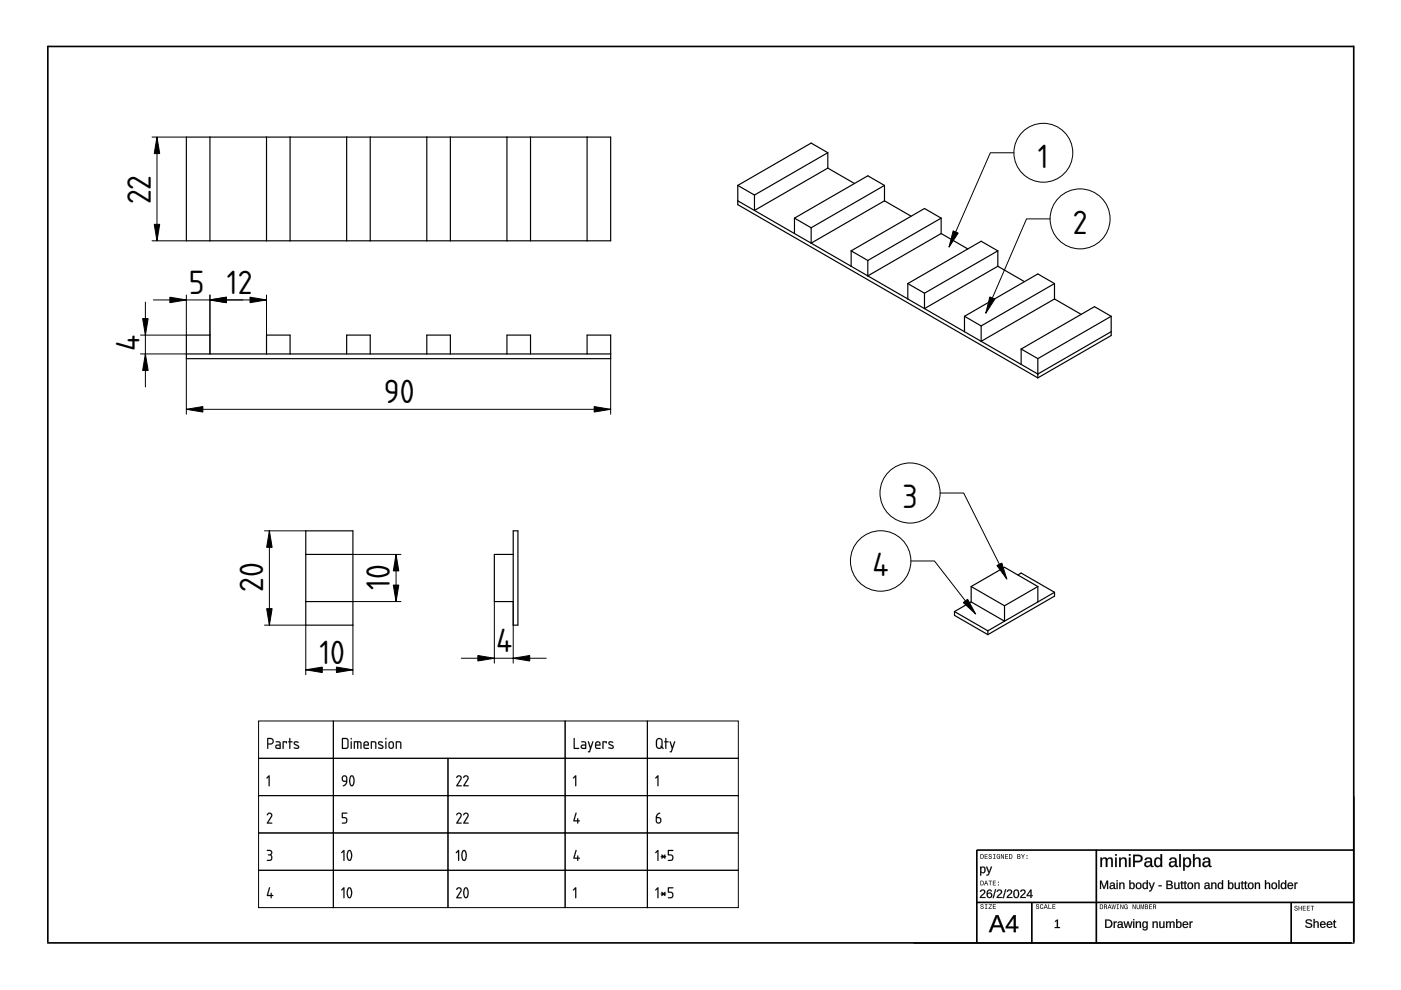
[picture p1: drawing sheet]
<svg xmlns="http://www.w3.org/2000/svg" width="297mm" height="210mm" viewBox="0 0 297 210" stroke-linecap="round" stroke-linejoin="round" font-family="sans-serif">
<defs><g id="words">
<g font-size="6.7">
<text x="220.1" y="35.6">1</text>
<text x="32" y="43.4" transform="rotate(-90 32 43.4)">22</text>
<text x="227.4" y="49.7">2</text>
<text x="40" y="62.3">5</text>
<text x="48.1" y="62.3">12</text>
<text x="29.5" y="74.4" transform="rotate(-90 29.5 74.4)">4</text>
<text x="81.4" y="85.5">90</text>
<text x="191.3" y="107.8">3</text>
<text x="55.8" y="125.6" transform="rotate(-90 55.8 125.6)">20</text>
<text x="82.7" y="125.1" transform="rotate(-90 82.7 125.1)">10</text>
<text x="185" y="122.2">4</text>
<text x="67.7" y="140.7">10</text>
<text x="105.2" y="138.3">4</text>
</g>
</g></defs>
<path d="M10.1 9.7v190.1M10.1 9.9h277M287 9.7v190.1M10 199.9h276.6M207.1 191.3h79.9M218.8 191.3v8.8M232.4 180.2v19.7M273.8 191.4v8.6M287 180.2h-79.9v19.7" fill="none" stroke="#000" stroke-width=".35"/>
<path d="M287.1 168.9v31.1M193.7 200h93.4" fill="none" stroke="#000" stroke-width=".23"/>
<g fill="#000">
<path d="M208 191.8a.4 .4 0 0 0 0 .4 .4 .4 0 0 0 .4 .2 .22 .22 0 0 1-.2 .2 .22 .22 0 0 1-.2-.2h-.2a.36 .36 0 0 0 .4 .4 .36 .36 0 0 0 .4-.5 .36 .36 0 0 0-.5-.2 .19 .19 0 0 1 .1-.3 .19 .19 0 0 1 .2 .2l.1-.1-.2-.2zM208.8 191.7l.2 .1v.8l-.2 .1h.5l-.2-.1v-.8l.2-.1zM209.6 191.7v.1h.5l-.5 .9h.7v-.1h-.6l.6-.9zM210.5 191.7v1h.6v-.1h-.5v-.3h.5v-.2h-.5v-.3h.5v-.1z" fill-rule="evenodd"/>
<path d="M207.9 186.7v1h.3a.51 .51 0 0 0 .4-.5 .51 .51 0 0 0-.4-.5zM208 186.8a.38 .38 0 0 1 .4 .4 .38 .38 0 0 1-.4 .4zM209 186.7l-.4 1 .3-.3h.4l.2 .3-.4-1zM209.1 186.9l.1 .4h-.3zM209.6 186.7v.1h.3v.9h.1v-.9h.3v-.1zM210.5 186.7v1h.6v-.1h-.5v-.3h.5v-.2h-.5v-.3h.5v-.1zM211.6 187.5v.2h.2v-.2zM211.6 186.9v.3h.2v-.3z" fill-rule="evenodd"/>
<path d="M207.9 181.1v1h.3a.51 .51 0 0 0 .4-.5 .51 .51 0 0 0-.4-.5zM208 181.2a.38 .38 0 0 1 .4 .4 .38 .38 0 0 1-.4 .4zM208.8 181.1v1h.6v-.1h-.5v-.4h.5v-.1h-.5v-.3h.5v-.1zM209.7 181.2a.4 .4 0 0 0 0 .4 .4 .4 0 0 0 .4 .1 .22 .22 0 0 1-.2 .3 .22 .22 0 0 1-.2-.2h-.1a.36 .36 0 0 0 .4 .4 .36 .36 0 0 0 .3-.5 .36 .36 0 0 0-.5-.2 .19 .19 0 0 1 .1-.3 .19 .19 0 0 1 .2 .2l.1-.1-.1-.2zM210.6 181.1l.1 .1v.8l-.1 .1h.5l-.2-.1v-.8l.2-.1zM211.4 181.2a.48 .48 0 0 0-.1 .6 .48 .48 0 0 0 .6 .2l.1 .1v-.5h-.3v.1h.2l-.1 .3a.35 .35 0 0 1-.4-.4 .35 .35 0 0 1 .5-.3l.1 .1-.2-.3zM212.2 181.1v1h.1v-.8l.4 .8h.2v-1h-.1v.8l-.4-.8zM213.1 181.1v1h.6v-.1h-.5v-.4h.5v-.1h-.5v-.3h.5v-.1zM213.9 181.1v1h.4a.51 .51 0 0 0 .4-.5 .51 .51 0 0 0-.4-.5zM214.1 181.2a.38 .38 0 0 1 .4 .4 .38 .38 0 0 1-.4 .4zM215.7 181.1v1h.4a.28 .28 0 0 0 .3-.2 .28 .28 0 0 0-.2-.3l.1-.4zM215.8 181.2l.4 .1v.1l-.4 .1zM215.8 181.6h.2a.17 .17 0 0 1 .2 .2 .17 .17 0 0 1-.2 .2h-.2zM216.5 181.1l.3 .6v.4h.2v-.4l.3-.6h-.2l-.2 .5-.3-.5zM217.6 181.9v.2h.2v-.2zM217.6 181.3v.2h.2v-.2z" fill-rule="evenodd"/>
<path d="M219.7 191.8a.4 .4 0 0 0 .1 .4 .4 .4 0 0 0 .4 .2 .22 .22 0 0 1-.2 .2 .22 .22 0 0 1-.3-.2h-.1a.36 .36 0 0 0 .4 .4 .36 .36 0 0 0 .3-.5 .36 .36 0 0 0-.5-.2 .19 .19 0 0 1 .2-.3 .19 .19 0 0 1 .2 .2l.1-.1-.2-.2zM220.6 191.8a.48 .48 0 0 0-.1 .7 .48 .48 0 0 0 .6 .1l.1-.3-.3 .3a.35 .35 0 0 1-.3-.4 .35 .35 0 0 1 .4-.3l.2 .1-.2-.3zM221.6 191.7l-.3 1 .2-.3h.4l.3 .3-.4-1zM221.7 191.9l.2 .4h-.3zM222.3 191.7v1h.6v-.1h-.5v-.9zM223.1 191.7v1h.7v-.1h-.5v-.3h.4v-.2h-.4v-.3h.5v-.1z" fill-rule="evenodd"/>
<path d="M233.2 191.8v1h.3a.51 .51 0 0 0 .4-.5 .51 .51 0 0 0-.4-.5zM233.3 191.9a.38 .38 0 0 1 .5 .4 .38 .38 0 0 1-.5 .3zM234.1 191.8v1h.1v-.5a.3 .3 0 0 1 .3 .1 .3 .3 0 0 1 .1 .4l.1-.1-.1-.4a.28 .28 0 0 0 .1-.4 .28 .28 0 0 0-.3-.1zM234.2 191.9h.2a.17 .17 0 0 1 .2 .2 .17 .17 0 0 1-.2 .1h-.2zM235.2 191.8l-.4 1 .3-.3h.4l.2 .3-.4-1zM235.3 191.9l.1 .4h-.3zM235.7 191.8l.2 1h.1l.1-.9 .2 .9h.1l.2-1h-.1l-.2 .8-.1-.8h-.1l-.2 .8-.1-.8zM236.7 191.8l.2 .1v.7l-.2 .2h.5l-.1-.2v-.7l.1-.1zM237.5 191.8v1h.1v-.9l.4 .9h.2v-1h-.1v.8l-.4-.8zM238.5 191.9a.48 .48 0 0 0-.2 .6 .48 .48 0 0 0 .6 .2l.2 .1v-.6h-.4v.1h.2l-.1 .3a.35 .35 0 0 1-.4-.4 .35 .35 0 0 1 .5-.2l.2 .1-.2-.3zM240.1 191.8v1h.2v-.9l.3 .9h.2v-1h-.1v.8l-.4-.8zM241 191.8v.6a.35 .35 0 0 0 .3 .4 .35 .35 0 0 0 .4-.4v-.6h-.2v.6a.22 .22 0 0 1-.2 .3 .22 .22 0 0 1-.2-.3v-.6zM241.8 191.8v1h.1v-1l.2 1h.2l.1-1v1h.2v-1h-.2l-.2 .8-.2-.8zM242.7 191.8v1h.4a.28 .28 0 0 0 .3-.3 .28 .28 0 0 0-.2-.3l.1-.4zM242.9 191.9h.3v.2l-.3 .1zM242.9 192.3h.2a.17 .17 0 0 1 .2 .2 .17 .17 0 0 1-.2 .1h-.2zM243.6 191.8v1h.7v-.2h-.5v-.3h.4v-.1h-.4v-.3h.4v-.1zM244.5 191.8v1h.1v-.5a.3 .3 0 0 1 .3 .1 .3 .3 0 0 1 .1 .4l.1-.1-.1-.4a.28 .28 0 0 0 .1-.4 .28 .28 0 0 0-.3-.1zM244.6 191.9h.2a.17 .17 0 0 1 .2 .2 .17 .17 0 0 1-.2 .1h-.2z" fill-rule="evenodd"/>
<path d="M274.5 192.1a.4 .4 0 0 0 .1 .5 .4 .4 0 0 0 .4 .1 .22 .22 0 0 1-.2 .3 .22 .22 0 0 1-.2-.3h-.2a.36 .36 0 0 0 .4 .4 .36 .36 0 0 0 .3-.4 .36 .36 0 0 0-.5-.3 .19 .19 0 0 1 .2-.3 .19 .19 0 0 1 .2 .3l.1-.2-.2-.1zM275.3 192.1v1h.2v-.5h.4v.5h.1v-1h-.1v.4h-.4v-.4zM276.2 192.1v1h.7v-.2h-.6v-.3h.5v-.1h-.5v-.3h.5v-.1zM277.1 192.1v1h.6v-.2h-.5v-.3h.5v-.1h-.5v-.3h.5v-.1zM277.9 192.1v.1h.3v.9h.1v-.9h.3v-.1z" fill-rule="evenodd"/>
</g>
<g fill="#000">
<path d="M223.7 195.3l.6-.3v1.6h.4v.2h-1.1v-.2h.5v-1.4l-.4 .3z"/>
<path d="M207.9 188.7a.59 .59 0 0 1 1 .1 .59 .59 0 0 1-.4 .9l-.5 .5h1v.2h-1.3l.1-.3 .5-.5a.36 .36 0 0 0 .3-.5 .36 .36 0 0 0-.5-.1l-.1 .1h-.3zM208 188.7l-.2 .4h.2a.36 .36 0 0 1 .5-.3 .36 .36 0 0 1 .1 .6l-.7 .6-.1 .4h1.1v-.2h-.9l.3-.4a.57 .57 0 0 0 .5-.8 .57 .57 0 0 0-.8-.3zM209.5 188.7l.1-.1a.47 .47 0 0 1 .7 .4h-.2a.35 .35 0 0 0-.4-.2 .35 .35 0 0 0-.3 .5v.2a.51 .51 0 0 1 .5-.3 .51 .51 0 0 1 .4 .3 .65 .65 0 0 1-.5 1 .65 .65 0 0 1-.6-1zM209.5 188.7a.99 .99 0 0 0 .3 1.7 .55 .55 0 0 0 .5-.8 .55 .55 0 0 0-.9-.1 .45 .45 0 0 1 .1-.6 .45 .45 0 0 1 .6 .1h.2a.5 .5 0 0 0-.8-.3zM209.4 189.8a.35 .35 0 0 0 .7 0 .35 .35 0 0 0-.7 0zM209.3 189.8a.45 .45 0 0 1 .9 0 .45 .45 0 0 1-.9 0zM211 188.5h.2l-.5 1.9h-.3zM211 188.5l-.5 1.9h.2l.5-1.8zM211.5 188.7a.59 .59 0 0 1 .9 .1 .59 .59 0 0 1-.3 .9l-.5 .5h.9v.2h-1.2l.1-.3 .5-.5a.36 .36 0 0 0 .3-.5 .36 .36 0 0 0-.6-.1v.1h-.3zM211.5 188.7l-.2 .4h.3a.36 .36 0 0 1 .5-.3 .36 .36 0 0 1 0 .6l-.6 .6-.2 .4h1.2v-.2h-1l.4-.4a.57 .57 0 0 0 .5-.8 .57 .57 0 0 0-.9-.3zM213.1 188.5h.3l-.6 1.9h-.2zM213.1 188.5l-.5 1.9h.2l.5-1.8zM213.6 188.7a.59 .59 0 0 1 1 .1 .59 .59 0 0 1-.4 .9l-.5 .5h.9v.2h-1.2l.1-.3 .5-.5a.36 .36 0 0 0 .3-.5 .36 .36 0 0 0-.5-.1l-.1 .1h-.3zM213.7 188.7l-.2 .4h.2a.36 .36 0 0 1 .5-.3 .36 .36 0 0 1 .1 .6l-.7 .6-.1 .4h1.1v-.2h-.9l.3-.4a.57 .57 0 0 0 .5-.8 .57 .57 0 0 0-.8-.3zM215.1 188.7a.68 .68 0 0 1 .8 0 .68 .68 0 0 1 .2 .8 .68 .68 0 0 1-.6 .9 .68 .68 0 0 1-.7-.9zM215.1 188.7a1.03 1.03 0 0 0 .4 1.7 .95 .95 0 0 0 .5-.9 .95 .95 0 0 0-.5-.9zM215.3 188.8a.98 .98 0 0 0 .2 1.4 .86 .86 0 0 0 0-1.4zM215.3 188.8a.7 .7 0 0 1 .6 .4 .7 .7 0 0 1-.1 .7 .45 .45 0 0 1-.6 .3 .45 .45 0 0 1-.1-.7zM216.5 188.7a.59 .59 0 0 1 .9 .1 .59 .59 0 0 1-.3 .9l-.5 .5h.9v.2h-1.2l.1-.3 .4-.5a.36 .36 0 0 0 .4-.5 .36 .36 0 0 0-.6-.1v.1h-.3zM216.5 188.7l-.2 .4h.2a.36 .36 0 0 1 .6-.3 .36 .36 0 0 1 0 .6l-.6 .6-.2 .4h1.2v-.2h-1l.4-.4a.57 .57 0 0 0 .5-.8 .57 .57 0 0 0-.9-.3zM218.4 188.6h.3v1.2h.3v.2h-.3v.4h-.2v-.4h-.9zM218.5 188.6l-.8 1.4h.8v.4h.2v-.4h.2v-.2h-.2v-1.2zM218.5 188.9l-.6 .9h.6zM218.5 188.9v.9h-.7z"/>
<path d="M208 188.7a.57 .57 0 0 1 .8 .1 .57 .57 0 0 1-.3 .9l-.5 .5h.9v.2h-1.1v-.3l.5-.5a.38 .38 0 0 0 .4-.5 .38 .38 0 0 0-.7-.1l-.2 .1zM209.5 188.7l.1-.1a.51 .51 0 0 1 .7 .4h-.2l-.1-.2a.49 .49 0 0 0-.5 .2 .49 .49 0 0 0-.1 .5 .57 .57 0 0 1 .9 .1 .57 .57 0 0 1-.3 .8 .57 .57 0 0 1-.7-.4l-.1-.7zM209.4 189.8a.38 .38 0 0 0 .7 0 .38 .38 0 0 0-.7 0zM211 188.5h.2l-.5 1.9h-.2zM211.5 188.7a.57 .57 0 0 1 .9 .1 .57 .57 0 0 1-.3 .9l-.5 .5h.9v.2h-1.2l.1-.3 .5-.5a.38 .38 0 0 0 .3-.5 .38 .38 0 0 0-.6-.1l-.3 .1zM213.1 188.5h.2l-.5 1.9h-.2zM213.6 188.7a.57 .57 0 0 1 .9 .1 .57 .57 0 0 1-.3 .9l-.5 .5h.9v.2h-1.1v-.3l.5-.5a.38 .38 0 0 0 .4-.5 .38 .38 0 0 0-.7-.1l-.2 .1zM215.1 188.7a.66 .66 0 0 1 .8 .1 .66 .66 0 0 1 .2 .7 .66 .66 0 0 1-.6 .9 .66 .66 0 0 1-.6-.9zM215.3 188.8a1 1 0 0 0 .2 1.4 .88 .88 0 0 0 0-1.4zM216.5 188.7a.57 .57 0 0 1 .9 .1 .57 .57 0 0 1-.3 .9l-.5 .5h.9v.2h-1.2l.1-.3 .5-.5a.38 .38 0 0 0 .3-.5 .38 .38 0 0 0-.6-.1l-.3 .1zM218.5 188.6h.2v1.2h.2v.2h-.2v.4h-.2v-.4h-.8zM218.5 188.9l-.6 .9h.6z"/>
<path d="M207.8 183.8h.2v.2a.52 .52 0 0 1 .7-.2 .52 .52 0 0 1 .2 .6 .55 .55 0 0 1-.6 .7l-.3-.2v.7h-.2zM208.2 184a.5 .5 0 0 0-.2 .6 .5 .5 0 0 0 .6 .2v-.8zM209.1 183.8h.2l.4 1.1 .4-1.1h.2l-.5 1.3a.55 .55 0 0 1-.7 .5v-.1l.3-.1 .2-.3z"/>
<path d="M207.8 183.7h.2v.3a.47 .47 0 0 1 .5-.3 .47 .47 0 0 1 .4 .3l.1 .4a.56 .56 0 0 1-.2 .7 .56 .56 0 0 1-.7 0l-.1-.2 .1 .8h-.3zM207.8 183.8v1.8h.2v-.7a.47 .47 0 0 0 .5 .2 .47 .47 0 0 0 .4-.4 .58 .58 0 0 0 0-.7 .58 .58 0 0 0-.8-.1l-.1 .1v-.2zM208.2 184a.47 .47 0 0 0-.2 .6 .47 .47 0 0 0 .6 .2v-.8zM208.2 183.9h.1a.53 .53 0 0 1 .4 .6 .53 .53 0 0 1-.5 .5l-.2-.5zM209 183.7h.3l.4 1.2 .4-1.2h.3l-.6 1.4a.53 .53 0 0 1-.7 .5v-.2h.3l.2-.3zM209.1 183.8l.5 1.3-.5 .5a.52 .52 0 0 0 .7-.5l.5-1.3h-.2l-.4 1.2-.4-1.2z"/>
<path d="M211.1 194h.6l1.5 3.7h-.6l-.4-1.1h-1.6l-.4 1.1h-.6zM211.1 194l-1.4 3.6h.5l.4-1.1h1.6l.4 1.1h.5l-1.4-3.6zM211.4 194.4l-.7 1.8h1.3zM211.4 194.3l.7 1.9h-1.4zM214.9 194h.5v2.5l.5-.1v.4h-.5v.9h-.5v-.9h-1.7v-.4zM214.9 194l-1.7 2.5v.3h1.8l-.1 .8h.5l-.1-.8h.6v-.3h-.6l.1-2.5zM214.9 194.6l-1.2 1.9h1.2zM214.9 194.5l.1 2h-1.4z"/>
<path d="M211.1 194h.6l1.4 3.6h-.5l-.4-1h-1.6l-.4 1h-.5zM211.4 194.4l-.7 1.8h1.4zM214.9 194h.5v2.5h.5v.3h-.5v.8h-.5v-.8h-1.7v-.3zM214.9 194.6l-1.2 1.9h1.2z"/>
<path d="M223.7 195.3l.6-.3v1.6l.5-.1v.3h-1.2v-.3l.5 .1v-1.4l-.4 .4zM223.7 195.3v.2l.4-.3v1.4h-.5v.2h1.1v-.2h-.4v-1.6z"/>
<path d="M233.3 181.8h.3v.4a.61 .61 0 0 1 .6-.4 .61 .61 0 0 1 .6 .4 .63 .63 0 0 1 .7-.4 .63 .63 0 0 1 .5 .7v1.3h-.4v-1.5a.41 .41 0 0 0-.6-.2 .41 .41 0 0 0-.2 .6v1.1h-.4v-1.5a.41 .41 0 0 0-.5-.2 .41 .41 0 0 0-.2 .6v1.1h-.4zM233.3 181.8v2h.3v-1.1a.45 .45 0 0 1 .4-.7 .45 .45 0 0 1 .5 .6v1.2h.3v-1.1a.46 .46 0 0 1 .3-.7 .46 .46 0 0 1 .5 .6v1.2h.3v-1.3a.61 .61 0 0 0-.5-.7 .61 .61 0 0 0-.7 .4 .62 .62 0 0 0-.5-.4 .62 .62 0 0 0-.6 .4v-.4zM236.4 181.1h.4v.3h-.4zM236.4 181.1v.3h.4v-.3zM236.4 181.8h.4v2h-.4zM236.4 181.8v2h.4v-2zM237.2 181.8h.4v.4a.68 .68 0 0 1 .8-.4 .68 .68 0 0 1 .5 .7v1.3h-.4v-1.2a.45 .45 0 0 0-.5-.6 .45 .45 0 0 0-.4 .7v1.1h-.3zM237.3 181.8v2h.3v-1.1a.5 .5 0 0 1 .4-.7 .5 .5 0 0 1 .6 .6l-.1 1.2h.4l-.1-1.3a.67 .67 0 0 0-.5-.7 .67 .67 0 0 0-.7 .4v-.4zM239.3 181.1h.4v.3h-.4zM239.4 181.1v.3h.3v-.3zM239.3 181.8h.4v2h-.4zM239.4 181.8v2h.3v-2zM240.2 181.2h.1a2.29 2.29 0 0 1 1.7 .2 .83 .83 0 0 1 .2 1 .83 .83 0 0 1-.8 .4h-.8v1h-.4zM240.3 181.2v2.6h.3v-1h.8a.77 .77 0 0 0 .8-.8 .77 .77 0 0 0-.9-.7zM240.6 181.5v1h1a.5 .5 0 0 0 0-.9zM240.6 181.5h.7a.54 .54 0 0 1 .6 .5 .54 .54 0 0 1-.6 .6h-.7zM242.9 181.9a.81 .81 0 0 1 .9-.1 .81 .81 0 0 1 .5 .7v.9l.3 .2v.2a.42 .42 0 0 1-.7-.4 .69 .69 0 0 1-.9 .5 .69 .69 0 0 1-.4-.9 .69 .69 0 0 1 .9-.4h.4a.44 .44 0 0 0-.3-.5 .44 .44 0 0 0-.6 .3h-.3zM243 181.9l-.3 .4 .3 .1a.47 .47 0 0 1 .6-.4 .47 .47 0 0 1 .3 .6h-.4a.65 .65 0 0 0-.8 .5 .65 .65 0 0 0 .5 .8 .65 .65 0 0 0 .7-.5l.2 .4h.4v-.2h-.2l-.1-.1v-1a.76 .76 0 0 0-.5-.7 .76 .76 0 0 0-.7 .1zM243.1 183a.39 .39 0 0 0 0 .6 .39 .39 0 0 0 .6-.2l.2-.6zM243.1 182.9l.8-.1a.55 .55 0 0 1-.3 .7 .55 .55 0 0 1-.7-.2zM244.9 182a.7 .7 0 0 1 1.1 .1v-1h.4v2.7h-.4v-.3a.7 .7 0 0 1-.6 .4 .7 .7 0 0 1-.6-.5l-.1-.6zM244.9 182.1l-.2 .7a.75 .75 0 0 0 .4 1 .75 .75 0 0 0 1-.3v.3h.3v-2.7h-.4l.1 1.1a.7 .7 0 0 0-1.2-.1zM245.2 182.2a.94 .94 0 0 0 .3 1.4 .81 .81 0 0 0 .5-.8 .81 .81 0 0 0-.5-.7zM245.2 182.1a.58 .58 0 0 1 .7 0 .58 .58 0 0 1 .2 .7 .58 .58 0 0 1-.5 .8 .58 .58 0 0 1-.6-.8zM248.1 181.9a.81 .81 0 0 1 .9-.1 .81 .81 0 0 1 .5 .7v.9l.3 .2v.2a.42 .42 0 0 1-.7-.4 .69 .69 0 0 1-.8 .5 .69 .69 0 0 1-.5-.9 .69 .69 0 0 1 .9-.4h.4a.44 .44 0 0 0-.3-.5 .44 .44 0 0 0-.5 .3h-.4zM248.2 181.9l-.3 .4 .3 .1a.47 .47 0 0 1 .6-.4 .47 .47 0 0 1 .3 .6h-.4a.65 .65 0 0 0-.8 .5 .65 .65 0 0 0 .5 .8 .65 .65 0 0 0 .8-.5l.2 .4h.4v-.2h-.2l-.1-.1-.1-1a.76 .76 0 0 0-.4-.7 .76 .76 0 0 0-.8 .1zM248.3 183a.39 .39 0 0 0 .1 .6 .39 .39 0 0 0 .5-.2l.2-.6zM248.3 182.9l.8-.1a.55 .55 0 0 1-.2 .7 .55 .55 0 0 1-.8-.2zM250 181.1h.4v2.7h-.4zM250 181.1v2.7h.3v-2.7zM250.8 181.8h.4v.4a.7 .7 0 0 1 .7-.4 .7 .7 0 0 1 .6 .4v.3a.9 .9 0 0 1-.1 1.1 .9 .9 0 0 1-1.1 .1l-.1-.2v1.1h-.4zM250.8 181.8l.1 2.8h.3v-1.1a.69 .69 0 0 0 .7 .3 .69 .69 0 0 0 .6-.5v-.5a.75 .75 0 0 0-.4-.9 .75 .75 0 0 0-.9 .3v-.4zM251.4 182.2a1.04 1.04 0 0 0 .2 1.4 .74 .74 0 0 0 .5-1.2l-.2-.3zM251.4 182.1a.56 .56 0 0 1 .7 .1 .56 .56 0 0 1 .1 .6 .57 .57 0 0 1-.5 .8 .57 .57 0 0 1-.5-.8zM252.9 181.1h.4v1.1a.68 .68 0 0 1 .8-.4 .68 .68 0 0 1 .5 .7v1.3h-.4v-1.2a.45 .45 0 0 0-.5-.6 .45 .45 0 0 0-.4 .6v1.2h-.4zM253 181.1v2.7h.3v-1.2a.5 .5 0 0 1 .4-.6 .5 .5 0 0 1 .5 .6v1.2h.3v-1.3a.67 .67 0 0 0-.5-.7 .67 .67 0 0 0-.8 .4l.1-1.1zM255.3 181.9a.81 .81 0 0 1 .8-.1 .81 .81 0 0 1 .5 .7v.9l.3 .2v.2a.42 .42 0 0 1-.6-.4h-.1a.69 .69 0 0 1-.8 .5 .69 .69 0 0 1-.5-.9 .69 .69 0 0 1 .9-.4h.4a.44 .44 0 0 0-.3-.5 .44 .44 0 0 0-.5 .3h-.4zM255.3 181.9l-.3 .4 .3 .1a.47 .47 0 0 1 .6-.4 .47 .47 0 0 1 .3 .6h-.4a.65 .65 0 0 0-.8 .5 .65 .65 0 0 0 .5 .8 .65 .65 0 0 0 .8-.5l.2 .4h.4v-.2h-.2l-.1-.1-.1-1a.76 .76 0 0 0-.4-.7 .76 .76 0 0 0-.8 .1zM255.4 183a.39 .39 0 0 0 .1 .6 .39 .39 0 0 0 .5-.2l.2-.6zM255.4 182.9l.8-.1a.55 .55 0 0 1-.2 .7 .55 .55 0 0 1-.7-.2z"/>
<path d="M233.3 181.8h.3v.4a.61 .61 0 0 1 .6-.4 .61 .61 0 0 1 .6 .4 .61 .61 0 0 1 .7-.4 .61 .61 0 0 1 .4 .7v1.3h-.3v-1.5a.44 .44 0 0 0-.6-.2 .44 .44 0 0 0-.2 .6v1.1h-.3l-.1-1.5a.44 .44 0 0 0-.5-.2 .44 .44 0 0 0-.3 .6v1.1h-.3zM236.4 181.1h.4v.3h-.4zM236.4 181.8h.4v2h-.4zM237.3 181.8h.3v.4a.67 .67 0 0 1 .8-.4 .67 .67 0 0 1 .5 .7v1.3h-.4v-1.2a.48 .48 0 0 0-.5-.6 .48 .48 0 0 0-.4 .7v1.1h-.3zM239.4 181.1h.3v.3h-.3zM239.4 181.8h.3v2h-.3zM240.3 181.2a2.26 2.26 0 0 1 1.7 .2 .8 .8 0 0 1 .2 1 .8 .8 0 0 1-.8 .4h-.8v1h-.3zM240.6 181.5v1h1a.52 .52 0 0 0 0-.9zM242.9 181.9a.79 .79 0 0 1 .9-.1 .79 .79 0 0 1 .4 .7l.1 .9 .2 .2v.2h-.4l-.2-.4a.67 .67 0 0 1-.8 .5 .67 .67 0 0 1-.5-.8 .67 .67 0 0 1 .9-.5h.4a.45 .45 0 0 0-.3-.6 .45 .45 0 0 0-.6 .4l-.3-.1zM243.1 182.9a.41 .41 0 0 0 0 .7 .41 .41 0 0 0 .6-.2l.2-.6zM244.9 182.1a.71 .71 0 0 1 1.2 0l-.1-1h.4v2.7h-.3v-.3a.76 .76 0 0 1-1 .3 .76 .76 0 0 1-.4-1zM245.2 182.2a.96 .96 0 0 0 .3 1.4 .84 .84 0 0 0 .5-.8 .84 .84 0 0 0-.5-.8zM248.2 181.9a.79 .79 0 0 1 .8-.1 .79 .79 0 0 1 .5 .7v.9l.3 .2v.2h-.4l-.3-.4a.67 .67 0 0 1-.8 .5 .67 .67 0 0 1-.5-.8 .67 .67 0 0 1 .9-.5h.4a.45 .45 0 0 0-.3-.6 .45 .45 0 0 0-.5 .4l-.4-.1zM248.3 182.9a.41 .41 0 0 0 0 .7 .41 .41 0 0 0 .7-.2l.1-.6zM250 181.1h.3v2.7h-.3zM250.8 181.8h.4v.4a.76 .76 0 0 1 1-.3 .76 .76 0 0 1 .3 .9 .8 .8 0 0 1-1 1l-.3-.3v1.1h-.3zM251.4 182.1a1.06 1.06 0 0 0 .1 1.5 .76 .76 0 0 0 .6-1.2l-.2-.3zM253 181.1h.3v1.1a.67 .67 0 0 1 .7-.4 .67 .67 0 0 1 .5 .7v1.3h-.3v-1.2a.48 .48 0 0 0-.5-.6 .48 .48 0 0 0-.4 .6v1.2h-.3zM255.3 181.9a.79 .79 0 0 1 .8-.1 .79 .79 0 0 1 .5 .7v.9l.3 .2v.2h-.4l-.2-.4a.67 .67 0 0 1-.9 .5 .67 .67 0 0 1-.4-.8 .67 .67 0 0 1 .8-.5h.4a.45 .45 0 0 0-.3-.6 .45 .45 0 0 0-.5 .4l-.4-.1zM255.4 182.9a.41 .41 0 0 0 0 .7 .41 .41 0 0 0 .7-.2l.1-.6z"/>
<path d="M233.2 186.7h.4l.5 1.5 .5-1.5h.4v1.8h-.3v-1.6l-.5 1.6h-.2l-.6-1.6 .1 1.6h-.3zM233.2 186.7v1.8h.2l.1-1.6 .5 1.6h.2l.6-1.6-.1 1.6h.2v-1.8h-.3l-.5 1.5-.6-1.5zM235.4 187.3l.2-.2a.56 .56 0 0 1 .8 .5v.6l.2 .1v.2a.29 .29 0 0 1-.3 0 .29 .29 0 0 1-.2-.3 .47 .47 0 0 1-.6 .3 .47 .47 0 0 1-.3-.6 .47 .47 0 0 1 .6-.3l.3 .1a.29 .29 0 0 0-.2-.4 .29 .29 0 0 0-.4 .2h-.2zM235.4 187.3l-.1 .2h.2a.33 .33 0 0 1 .4-.2 .33 .33 0 0 1 .2 .4h-.3a.43 .43 0 0 0-.5 .3 .43 .43 0 0 0 .4 .5 .43 .43 0 0 0 .5-.3v.2l.4 .1-.3-.3v-.6a.52 .52 0 0 0-.3-.5 .52 .52 0 0 0-.6 .2zM235.6 187.9a.29 .29 0 0 0 .2 .5 .29 .29 0 0 0 .3-.4v-.2zM235.6 187.9l.6-.1a.36 .36 0 0 1-.3 .5 .36 .36 0 0 1-.4-.4zM236.7 186.6h.3v.3h-.3zM236.7 186.6v.2h.3v-.2zM236.7 187.1h.3v1.4h-.3zM236.7 187.1v1.4h.3v-1.4zM237.3 187.1h.2v.3a.46 .46 0 0 1 .6-.3 .46 .46 0 0 1 .3 .5v.9h-.3v-.9a.3 .3 0 0 0-.3-.3 .3 .3 0 0 0-.2 .4v.8h-.3zM237.3 187.1v1.4h.2v-.8a.35 .35 0 0 1 .3-.5 .35 .35 0 0 1 .4 .4v.9h.2v-.9a.46 .46 0 0 0-.4-.4 .46 .46 0 0 0-.5 .2v-.3zM239.4 186.6h.3v.8a.48 .48 0 0 1 .4-.3 .48 .48 0 0 1 .5 .3 .68 .68 0 0 1 0 .8 .68 .68 0 0 1-.8 .3l-.1-.2v.2h-.3zM239.4 186.6v1.9h.3v-.2a.46 .46 0 0 0 .5 .2 .46 .46 0 0 0 .3-.4 .58 .58 0 0 0 0-.7 .58 .58 0 0 0-.7-.1l-.2 .1 .1-.8zM239.8 187.4l-.1 .7 .2 .2a.48 .48 0 0 0 .4-.5 .48 .48 0 0 0-.4-.5zM239.7 187.4l.2-.1a.33 .33 0 0 1 .5 .3v.5a.35 .35 0 0 1-.4 .3 .35 .35 0 0 1-.3-.3zM240.9 187.3a.68 .68 0 0 1 1 0 .68 .68 0 0 1-.1 1 .68 .68 0 0 1-1-.1v-.4zM241 187.3a.67 .67 0 0 0 .1 1.1 .67 .67 0 0 0 1-.4 .67 .67 0 0 0-.7-.9zM241.1 187.4v.6l.1 .3a.48 .48 0 0 0 .5-.5 .48 .48 0 0 0-.4-.5zM241.1 187.4l.1-.1a.53 .53 0 0 1 .6 .5 .53 .53 0 0 1-.6 .5l-.2-.2zM242.3 187.3l.4-.2 .5 .2-.1-.7h.3v1.9h-.3v-.2a.48 .48 0 0 1-.4 .3 .48 .48 0 0 1-.4-.4zM242.4 187.3a.66 .66 0 0 0-.2 .8 .66 .66 0 0 0 .8 .3l.2-.2v.3h.2v-1.9h-.3v.8a.47 .47 0 0 0-.7-.1zM242.6 187.4l-.1 .6 .1 .3a.48 .48 0 0 0 .5-.5 .48 .48 0 0 0-.4-.5zM242.5 187.4l.1-.1a.52 .52 0 0 1 .6 .5 .52 .52 0 0 1-.6 .5l-.1-.2zM243.5 187.1h.3l.4 1.1 .4-1.1h.3l-.6 1.4a.53 .53 0 0 1-.7 .5v-.2h.3l.2-.3zM243.5 187.1l.6 1.4-.5 .5a.52 .52 0 0 0 .7-.5l.5-1.4h-.2l-.4 1.2-.4-1.2zM245.6 187.7h.7v.2h-.7zM245.6 187.7v.2h.7v-.2zM247.3 186.7l1 .1 .2 .1 .1 .4-.4 .3a.5 .5 0 0 1 .5 .6 .5 .5 0 0 1-.7 .3h-.7zM247.3 186.7v1.8h.7a.48 .48 0 0 0 .6-.4 .48 .48 0 0 0-.4-.6l.3-.2v-.4zM247.5 186.9v.6l.8-.2-.1-.3zM247.5 186.9h.4a.32 .32 0 0 1 .5 .3 .32 .32 0 0 1-.5 .3h-.4zM247.5 187.7v.6l.9-.2-.2-.4zM247.5 187.6l.7 .1 .2 .4-.2 .2h-.7zM248.9 187.1h.3v.9a.3 .3 0 0 0 .4 .3 .3 .3 0 0 0 .2-.4v-.8h.3v1.4h-.3v-.2a.46 .46 0 0 1-.5 .2 .46 .46 0 0 1-.4-.5zM249 187.1v.9a.46 .46 0 0 0 .4 .5 .46 .46 0 0 0 .5-.3l-.1 .3h.3v-1.4h-.3l.1 .8a.35 .35 0 0 1-.3 .5 .35 .35 0 0 1-.4-.4v-.9zM250.5 186.8h.2l-.1 .3h.3v.2h-.3l.1 .9 .2 .1v.2l-.5-.1v-1.1h-.2v-.2h.2zM250.5 186.8v.4l-.2-.1v.2h.2v1.1l.4 .1v-.2h-.2l-.1-.1v-.9h.3v-.2l-.3 .1v-.4zM251.2 186.8h.2v.3h.2v.2h-.2v.9l.3 .1v.2l-.6-.1v-1.1h-.1v-.2h.1zM251.2 186.8v.4l-.2-.1v.2h.2v1.1l.4 .1v-.2h-.2l-.1-.1v-.9h.3v-.2l-.3 .1 .1-.4zM251.9 187.3a.68 .68 0 0 1 1 0 .68 .68 0 0 1-.1 1 .68 .68 0 0 1-1-.1l-.1-.4zM251.9 187.3a.67 .67 0 0 0 .1 1.1 .67 .67 0 0 0 1-.4 .67 .67 0 0 0-.6-.9zM252.1 187.4l-.1 .6 .2 .3a.48 .48 0 0 0 .5-.5 .48 .48 0 0 0-.5-.5zM252.1 187.4l.1-.1a.53 .53 0 0 1 .6 .5 .53 .53 0 0 1-.6 .5l-.2-.2zM253.2 187.1h.3v.3a.46 .46 0 0 1 .5-.3 .46 .46 0 0 1 .4 .5v.9h-.3v-.9a.3 .3 0 0 0-.4-.3 .3 .3 0 0 0-.2 .4v.8h-.3zM253.2 187.1l.1 1.4h.2v-.8a.35 .35 0 0 1 .2-.5 .35 .35 0 0 1 .4 .4v.9h.2v-.9a.46 .46 0 0 0-.4-.4 .46 .46 0 0 0-.5 .2l.1-.3zM255.4 187.3l.2-.2a.56 .56 0 0 1 .9 .5v.6l.2 .1v.2a.29 .29 0 0 1-.4 0 .29 .29 0 0 1-.1-.3 .47 .47 0 0 1-.6 .3 .47 .47 0 0 1-.3-.6 .47 .47 0 0 1 .6-.3l.3 .1a.29 .29 0 0 0-.2-.4 .29 .29 0 0 0-.4 .2h-.3zM255.5 187.3l-.1 .2h.2a.33 .33 0 0 1 .4-.2 .33 .33 0 0 1 .2 .4h-.3a.43 .43 0 0 0-.5 .3 .43 .43 0 0 0 .3 .5 .43 .43 0 0 0 .5-.3l.1 .2 .3 .1-.2-.3v-.6a.52 .52 0 0 0-.4-.5 .52 .52 0 0 0-.5 .2zM255.7 187.9a.29 .29 0 0 0 .1 .5 .29 .29 0 0 0 .4-.4v-.2zM255.6 187.9l.6-.1a.36 .36 0 0 1-.2 .5 .36 .36 0 0 1-.4-.4zM256.8 187.1h.2v.3a.46 .46 0 0 1 .6-.3 .46 .46 0 0 1 .3 .5v.9h-.3v-.9a.3 .3 0 0 0-.3-.3 .3 .3 0 0 0-.2 .4v.8h-.3zM256.8 187.1v1.4h.2v-.8a.35 .35 0 0 1 .3-.5 .35 .35 0 0 1 .4 .4v.9h.2v-.9a.46 .46 0 0 0-.4-.4 .46 .46 0 0 0-.5 .2v-.3zM258.3 187.3l.4-.2 .4 .2v-.7h.2v1.9h-.2v-.2a.48 .48 0 0 1-.5 .3 .48 .48 0 0 1-.4-.4zM258.3 187.3a.66 .66 0 0 0-.1 .8 .66 .66 0 0 0 .7 .3l.2-.2v.3h.2v-1.9h-.2v.8a.47 .47 0 0 0-.8-.1zM258.5 187.4l-.1 .6 .2 .3a.48 .48 0 0 0 .5-.5 .48 .48 0 0 0-.5-.5zM258.5 187.4l.1-.1a.52 .52 0 0 1 .5 .5 .52 .52 0 0 1-.5 .5l-.2-.2zM260.3 186.6h.3v.8a.48 .48 0 0 1 .5-.3 .48 .48 0 0 1 .4 .3 .68 .68 0 0 1 0 .8 .68 .68 0 0 1-.8 .3l-.1-.2v.2h-.3zM260.4 186.6v1.9h.2v-.2a.46 .46 0 0 0 .5 .2 .46 .46 0 0 0 .4-.4 .58 .58 0 0 0-.1-.7 .58 .58 0 0 0-.7-.1l-.1 .1v-.8zM260.7 187.4l-.1 .7 .2 .2a.48 .48 0 0 0 .4-.5 .48 .48 0 0 0-.4-.5zM260.7 187.4l.1-.1a.33 .33 0 0 1 .5 .3v.5a.35 .35 0 0 1-.4 .3 .35 .35 0 0 1-.3-.3zM261.8 187.1h.2v.9a.3 .3 0 0 0 .4 .3 .3 .3 0 0 0 .2-.4v-.8h.3v1.4h-.3v-.2a.46 .46 0 0 1-.5 .2 .46 .46 0 0 1-.3-.5zM261.8 187.1v.9a.46 .46 0 0 0 .4 .5 .46 .46 0 0 0 .5-.3v.3h.2v-1.4h-.3l.1 .8a.35 .35 0 0 1-.3 .5 .35 .35 0 0 1-.4-.4v-.9zM263.3 186.8h.2v.3h.2v.2h-.2v.9l.3 .1v.2l-.6-.1v-1.1h-.1v-.2h.1zM263.3 186.8v.4l-.2-.1v.2h.2v1.1l.4 .1v-.2h-.2l-.1-.1v-.9h.3v-.2l-.3 .1 .1-.4zM264 186.8h.2v.3h.3v.2h-.3v.9l.3 .1v.2l-.5-.1-.1-1.1h-.1v-.2h.2zM264 186.8v.4l-.2-.1v.2h.2v1.1l.4 .1v-.2h-.2l-.1-.1v-.9h.3v-.2l-.3 .1 .1-.4zM264.7 187.3a.68 .68 0 0 1 1 0 .68 .68 0 0 1-.1 1 .68 .68 0 0 1-1-.1l-.1-.4zM264.7 187.3a.67 .67 0 0 0 .1 1.1 .67 .67 0 0 0 1-.4 .67 .67 0 0 0-.6-.9zM264.9 187.4v.6l.1 .3a.48 .48 0 0 0 .5-.5 .48 .48 0 0 0-.5-.5zM264.9 187.4l.1-.1a.53 .53 0 0 1 .6 .5 .53 .53 0 0 1-.6 .5l-.2-.2zM266 187.1h.3v.3a.46 .46 0 0 1 .5-.3 .46 .46 0 0 1 .4 .5v.9h-.3v-.9a.3 .3 0 0 0-.3-.3 .3 .3 0 0 0-.3 .4v.8h-.3zM266.1 187.1v1.4h.2v-.8a.35 .35 0 0 1 .3-.5 .35 .35 0 0 1 .3 .4v.9h.2v-.9a.46 .46 0 0 0-.3-.4 .46 .46 0 0 0-.5 .2v-.3zM268.2 186.6h.3l-.1 .8a.46 .46 0 0 1 .6-.3 .46 .46 0 0 1 .3 .5v.9h-.3v-.9a.3 .3 0 0 0-.3-.3 .3 .3 0 0 0-.2 .4v.8h-.3zM268.2 186.6v1.9h.2v-.8a.35 .35 0 0 1 .3-.5 .35 .35 0 0 1 .4 .4v.9h.2v-.9a.46 .46 0 0 0-.4-.4 .46 .46 0 0 0-.5 .2v-.8zM269.7 187.3a.68 .68 0 0 1 1 0 .68 .68 0 0 1-.1 1 .68 .68 0 0 1-1-.1l-.1-.4zM269.7 187.3a.67 .67 0 0 0 .1 1.1 .67 .67 0 0 0 1-.4 .67 .67 0 0 0-.6-.9zM269.9 187.4l-.1 .6 .2 .3a.48 .48 0 0 0 .5-.5 .48 .48 0 0 0-.5-.5zM269.9 187.4l.1-.1a.53 .53 0 0 1 .6 .5 .53 .53 0 0 1-.6 .5l-.2-.2zM271 186.6h.3v1.9h-.3zM271 186.6v1.9h.3v-1.9zM271.7 187.3l.3-.2 .5 .2-.1-.7h.3v1.9h-.2v-.2a.48 .48 0 0 1-.5 .3 .48 .48 0 0 1-.4-.4zM271.7 187.3a.66 .66 0 0 0-.1 .8 .66 .66 0 0 0 .7 .3l.2-.2v.3h.2v-1.9h-.2v.8a.47 .47 0 0 0-.8-.1zM271.9 187.4l-.1 .6 .2 .3a.48 .48 0 0 0 .4-.5 .48 .48 0 0 0-.4-.5zM271.8 187.4l.1-.1a.52 .52 0 0 1 .6 .5 .52 .52 0 0 1-.6 .5l-.1-.2zM273.1 187.3a.63 .63 0 0 1 .8-.2 .63 .63 0 0 1 .3 .8h-1a.38 .38 0 0 0 .3 .4 .38 .38 0 0 0 .4-.2l.3 .1a.71 .71 0 0 1-1.1 .2 .71 .71 0 0 1 0-1.1zM273.2 187.3a.67 .67 0 0 0-.1 1 .67 .67 0 0 0 1-.1l-.1-.1a.41 .41 0 0 1-.6 .2 .41 .41 0 0 1-.2-.5l.9 .1a.59 .59 0 0 0-.2-.7 .59 .59 0 0 0-.7 .1zM273.3 187.4l-.1 .3h.7l-.2-.4zM273.3 187.4a.38 .38 0 0 1 .5-.1 .38 .38 0 0 1 .1 .4h-.7zM274.4 187.1h.3v.3a.31 .31 0 0 1 .4-.3v.3h-.2l-.2 .2v.9h-.3zM274.5 187.1v1.4h.2v-.9l.1-.3h.3v-.2l-.3 .1-.1 .2v-.3z"/>
<path d="M233.2 186.7h.3l.6 1.5 .5-1.5h.3v1.8h-.2v-1.6l-.5 1.6h-.2l-.6-1.6v1.6h-.2zM235.4 187.3l.5-.2a.43 .43 0 0 1 .5 .5v.6l.2 .3h-.3l-.2-.3a.46 .46 0 0 1-.5 .3 .46 .46 0 0 1-.3-.5 .46 .46 0 0 1 .5-.3h.3a.31 .31 0 0 0-.2-.4 .31 .31 0 0 0-.4 .2h-.2zM235.5 188a.35 .35 0 0 0 .7 0 .35 .35 0 0 0-.7 0zM236.7 186.6h.3v.2h-.3zM236.7 187.1h.3v1.4h-.3zM237.3 187.1h.2v.3a.46 .46 0 0 1 .6-.3 .46 .46 0 0 1 .3 .5v.9h-.2v-.9a.33 .33 0 0 0-.4-.3 .33 .33 0 0 0-.3 .4v.8h-.2zM239.4 186.6h.3v.8a.52 .52 0 0 1 .6-.2 .52 .52 0 0 1 .3 .6 .55 .55 0 0 1-.7 .7l-.2-.2v.2h-.3zM239.8 187.4l-.1 .7 .2 .2a.5 .5 0 0 0 .5-.5 .5 .5 0 0 0-.5-.5zM241 187.3a.66 .66 0 0 1 .9 .1 .66 .66 0 0 1-.1 .9 .66 .66 0 0 1-.9-.1zM241.1 187.4v.6l.1 .3a.5 .5 0 0 0 .6-.5 .5 .5 0 0 0-.6-.5zM242.4 187.3l.3-.2 .4 .2v-.7h.3v1.9h-.2v-.2a.52 .52 0 0 1-.7 .2 .52 .52 0 0 1-.3-.7zM242.5 187.4v.7l.1 .2a.5 .5 0 0 0 .5-.5 .5 .5 0 0 0-.5-.5zM243.5 187.1h.3l.4 1.1 .4-1.1h.2l-.5 1.4a.55 .55 0 0 1-.7 .5v-.2h.3l.2-.3zM245.6 187.7h.7v.2h-.7zM247.3 186.7l1 .1 .2 .1v.4l-.3 .3a.48 .48 0 0 1 .5 .5 .48 .48 0 0 1-.7 .4h-.7zM247.5 186.9v.6l.8-.2-.1-.3zM247.5 187.7v.6h.7l.2-.2-.2-.4zM249 187.1h.2v.9a.33 .33 0 0 0 .4 .4 .33 .33 0 0 0 .2-.5v-.8h.3v1.4h-.3v-.2a.46 .46 0 0 1-.5 .2 .46 .46 0 0 1-.3-.5zM250.5 186.8h.1v.3h.3v.2h-.3v.9l.3 .1v.2l-.4-.1-.1-1.1h-.1v-.2h.1zM251.2 186.8h.2v.3h.2v.2h-.2v.9l.2 .1v.2l-.4-.1-.1-1.1h-.1v-.2h.1zM251.9 187.3a.66 .66 0 0 1 .9 .1 .66 .66 0 0 1 0 .9 .66 .66 0 0 1-1-.1zM252.1 187.4l-.1 .6 .2 .3a.5 .5 0 0 0 .5-.5 .5 .5 0 0 0-.5-.5zM253.2 187.1h.3v.3a.46 .46 0 0 1 .5-.3 .46 .46 0 0 1 .3 .5v.9h-.2v-.9a.33 .33 0 0 0-.4-.3 .33 .33 0 0 0-.2 .4v.8h-.2zM255.5 187.3l.4-.2a.43 .43 0 0 1 .5 .5v.6l.2 .3h-.2l-.2-.3a.46 .46 0 0 1-.6 .3 .46 .46 0 0 1-.3-.5 .46 .46 0 0 1 .6-.3h.3a.31 .31 0 0 0-.2-.4 .31 .31 0 0 0-.4 .2h-.2zM255.6 188a.32 .32 0 0 0 .6 0 .32 .32 0 0 0-.6 0zM256.8 187.1h.2v.3a.46 .46 0 0 1 .5-.3 .46 .46 0 0 1 .4 .5v.9h-.2v-.9a.33 .33 0 0 0-.4-.3 .33 .33 0 0 0-.3 .4v.8h-.2zM258.3 187.3l.4-.2 .4 .2v-.7h.2v1.9h-.2v-.2a.52 .52 0 0 1-.7 .2 .52 .52 0 0 1-.2-.7zM258.5 187.4l-.1 .7 .2 .2a.5 .5 0 0 0 .5-.5 .5 .5 0 0 0-.5-.5zM260.4 186.6h.2v.8a.52 .52 0 0 1 .7-.2 .52 .52 0 0 1 .2 .6 .55 .55 0 0 1-.6 .7l-.3-.2v.2h-.2zM260.7 187.4l-.1 .7 .2 .2a.5 .5 0 0 0 .5-.5 .5 .5 0 0 0-.5-.5zM261.8 187.1h.2v.9a.33 .33 0 0 0 .4 .4 .33 .33 0 0 0 .2-.5v-.8h.3v1.4h-.2l-.1-.2a.46 .46 0 0 1-.5 .2 .46 .46 0 0 1-.3-.5zM263.3 186.8h.2v.3h.2v.2h-.2v.9l.2 .1v.2l-.4-.1-.1-1.1h-.1v-.2h.1zM264 186.8h.2v.3h.2v.2h-.2v.9l.2 .1v.2l-.4-.1-.1-1.1h-.1v-.2h.2zM264.7 187.3a.66 .66 0 0 1 1 .1 .66 .66 0 0 1-.1 .9 .66 .66 0 0 1-1-.1zM264.9 187.4l-.1 .6 .2 .3a.5 .5 0 0 0 .5-.5 .5 .5 0 0 0-.5-.5zM266.1 187.1h.2v.3a.46 .46 0 0 1 .5-.3 .46 .46 0 0 1 .3 .5v.9h-.2v-.9a.33 .33 0 0 0-.3-.3 .33 .33 0 0 0-.3 .4v.8h-.2zM268.2 186.6h.2v.8a.46 .46 0 0 1 .5-.3 .46 .46 0 0 1 .4 .5v.9h-.2v-.9a.32 .32 0 0 0-.4-.3 .32 .32 0 0 0-.3 .4v.8h-.2zM269.7 187.3a.66 .66 0 0 1 .9 .1 .66 .66 0 0 1 0 .9 .66 .66 0 0 1-1-.1zM269.9 187.4l-.1 .6 .2 .3a.5 .5 0 0 0 .5-.5 .5 .5 0 0 0-.5-.5zM271 186.6h.3v1.9h-.3zM271.7 187.3l.3-.2 .5 .2v-.7h.2v1.9h-.2v-.2a.52 .52 0 0 1-.7 .2 .52 .52 0 0 1-.3-.7zM271.9 187.4l-.1 .7 .2 .2a.5 .5 0 0 0 .5-.5 .5 .5 0 0 0-.5-.5zM273.1 187.3a.62 .62 0 0 1 .8-.1 .62 .62 0 0 1 .3 .7h-1a.39 .39 0 0 0 .3 .4 .39 .39 0 0 0 .4-.2l.2 .1a.68 .68 0 0 1-1 .1 .68 .68 0 0 1 0-1zM273.3 187.4l-.1 .3h.7l-.2-.4zM274.5 187.1h.2v.3l.1-.2 .3-.1v.2h-.2l-.2 .3v.9h-.2z"/>
<path d="M234.3 195h.6a.88 .88 0 0 1 .9 .8 .88 .88 0 0 1-.8 .9h-.7zM234.6 195.2v1.3a.75 .75 0 0 0 1-.6 .75 .75 0 0 0-1-.7zM236.1 195.4h.2l.1 .3 .1-.3h.3v.2h-.3l-.1 .2v.9h-.3zM237.1 195.5l.4-.1a.43 .43 0 0 1 .5 .4v.7l.2 .2h-.2l-.2-.2a.46 .46 0 0 1-.6 .3 .46 .46 0 0 1-.3-.6 .46 .46 0 0 1 .6-.3h.3a.31 .31 0 0 0-.2-.4 .31 .31 0 0 0-.4 .2h-.2zM237.2 196.3a.32 .32 0 0 0 .6 0 .32 .32 0 0 0-.6 0zM238.2 195.4h.3l.2 1.1 .3-1.1h.3l.3 1.1 .3-1.1h.2l-.4 1.3h-.3l-.2-1.1-.3 1.1h-.3zM240.3 194.9h.2v.2h-.2zM240.3 195.4h.2v1.3h-.2zM240.8 195.4h.2v.2a.46 .46 0 0 1 .6-.2 .46 .46 0 0 1 .3 .4v.9h-.2v-.8a.33 .33 0 0 0-.4-.4 .33 .33 0 0 0-.2 .4v.8h-.3zM242.3 195.5a.48 .48 0 0 1 .8 .1v-.2h.2v1.3a.57 .57 0 0 1-.4 .6 .57 .57 0 0 1-.7-.4l.6 .2a.42 .42 0 0 0 .3-.6 .55 .55 0 0 1-.8 .1 .55 .55 0 0 1-.1-.8zM242.5 195.7l-.1 .6a.39 .39 0 0 0 .6 .2 .39 .39 0 0 0 .1-.6l-.3-.4zM244.4 195.4h.2v.2a.46 .46 0 0 1 .5-.2 .46 .46 0 0 1 .4 .4v.9h-.3v-.8a.33 .33 0 0 0-.3-.4 .33 .33 0 0 0-.3 .4v.8h-.2zM245.8 195.4h.2v.8a.33 .33 0 0 0 .4 .4 .33 .33 0 0 0 .3-.4v-.8h.2v1.3h-.2v-.2a.46 .46 0 0 1-.6 .2 .46 .46 0 0 1-.3-.4zM247.2 195.4h.2v.2a.42 .42 0 0 1 .4-.2 .42 .42 0 0 1 .4 .2 .42 .42 0 0 1 .5-.2 .42 .42 0 0 1 .3 .4v.9h-.2v-1l-.2-.2-.3 .3-.1 .9h-.2v-1l-.4-.1-.1 .2v.9h-.3zM249.4 194.9h.2v.7a.52 .52 0 0 1 .6-.2 .52 .52 0 0 1 .3 .7 .55 .55 0 0 1-.6 .6l-.3-.2v.2h-.2zM249.7 195.7l-.1 .6 .2 .3a.5 .5 0 0 0 .5-.5 .5 .5 0 0 0-.5-.5zM250.9 195.5a.62 .62 0 0 1 .7-.1 .62 .62 0 0 1 .3 .7h-.9a.39 .39 0 0 0 .2 .5 .39 .39 0 0 0 .5-.2h.2a.68 .68 0 0 1-1 .2 .68 .68 0 0 1 0-1.1zM251.1 195.6l-.1 .3h.7l-.2-.4zM252.2 195.4h.2v.3l.2-.3h.2v.2h-.2l-.1 .2-.1 .9h-.2z"/>
<path d="M234.3 194.9a1.08 1.08 0 0 1 1.5 1.1 .83 .83 0 0 1-.8 .8h-.7zM234.3 195v1.7h.7a.85 .85 0 0 0 .8-.9 .85 .85 0 0 0-.9-.8zM234.6 195.2v1.3a.72 .72 0 0 0 1-.6 .72 .72 0 0 0-1-.7zM234.5 195.1a.77 .77 0 0 1 1.1 .7 .77 .77 0 0 1-1.1 .7zM236.1 195.4h.3l-.1 .2a.31 .31 0 0 1 .5-.2v.2h-.3l-.1 .2v1h-.3zM236.1 195.4v1.3h.3v-.9l.1-.2h.3v-.2h-.3l-.1 .3-.1-.3zM237 195.5l.2-.1a.56 .56 0 0 1 .9 .4v.7l.2 .1v.1a.29 .29 0 0 1-.4 .1 .29 .29 0 0 1-.1-.3 .47 .47 0 0 1-.6 .3 .47 .47 0 0 1-.3-.6 .47 .47 0 0 1 .6-.3h.3a.29 .29 0 0 0-.2-.3 .29 .29 0 0 0-.4 .2l-.3-.1zM237.1 195.5l-.1 .2h.2a.33 .33 0 0 1 .4-.2 .33 .33 0 0 1 .2 .4h-.3a.43 .43 0 0 0-.5 .4 .43 .43 0 0 0 .3 .5 .43 .43 0 0 0 .5-.4l.1 .3h.3l-.2-.2v-.7a.52 .52 0 0 0-.4-.4 .52 .52 0 0 0-.5 .1zM237.3 196.2a.29 .29 0 0 0 .1 .4 .29 .29 0 0 0 .4-.3v-.2zM237.2 196.1l.6-.1a.36 .36 0 0 1-.2 .6 .36 .36 0 0 1-.4-.4zM238.2 195.4h.3l.2 1.1 .3-1.1h.3l.3 1.1 .2-1.1h.3l-.4 1.4h-.3l-.2-1.2-.3 1.2h-.3zM238.2 195.4l.4 1.3h.3l.3-1.1 .2 1.1h.3l.4-1.3h-.2l-.4 1.2-.2-1.2h-.3l-.2 1.2-.3-1.2zM240.2 194.9h.3v.2h-.3zM240.3 194.9v.2h.2v-.2zM240.2 195.4h.3v1.4h-.3zM240.3 195.4v1.3h.2v-1.3zM240.8 195.4h.3l-.1 .2a.46 .46 0 0 1 .6-.3 .46 .46 0 0 1 .3 .5v1h-.2v-.9a.3 .3 0 0 0-.4-.4 .3 .3 0 0 0-.2 .4v.9h-.3zM240.8 195.4v1.3h.3l-.1-.8a.35 .35 0 0 1 .3-.4 .35 .35 0 0 1 .4 .4v.8h.2v-.9a.46 .46 0 0 0-.4-.4 .46 .46 0 0 0-.5 .2v-.2zM242.3 195.5a.47 .47 0 0 1 .8 .1v-.2h.3v1.3a.59 .59 0 0 1-.5 .6 .59 .59 0 0 1-.7-.4h.3a.32 .32 0 0 0 .2 .2 .32 .32 0 0 0 .3-.2l.1-.4a.49 .49 0 0 1-.5 .3 .49 .49 0 0 1-.4-.5zM242.3 195.5a.62 .62 0 0 0-.1 .9 .62 .62 0 0 0 .8 .2l.1-.1a.42 .42 0 0 1-.1 .5 .42 .42 0 0 1-.5 0l-.3-.1a.56 .56 0 0 0 .7 .3 .56 .56 0 0 0 .4-.5v-1.3h-.2v.2a.47 .47 0 0 0-.8-.1zM242.5 195.7v.6a.36 .36 0 0 0 .5 .2 .36 .36 0 0 0 .1-.6l-.3-.3zM242.5 195.6a.51 .51 0 0 1 .7 .3 .51 .51 0 0 1-.4 .7l-.3-.1zM244.3 195.4h.3v.2a.46 .46 0 0 1 .5-.3 .46 .46 0 0 1 .4 .5v1h-.3v-.9a.3 .3 0 0 0-.3-.4 .3 .3 0 0 0-.3 .4v.9h-.2zM244.4 195.4v1.3h.2v-.8a.35 .35 0 0 1 .3-.4 .35 .35 0 0 1 .4 .4l-.1 .8h.3l-.1-.9a.46 .46 0 0 0-.3-.4 .46 .46 0 0 0-.5 .2v-.2zM245.8 195.4h.3v.8a.3 .3 0 0 0 .3 .4 .3 .3 0 0 0 .2-.4v-.8h.3v1.4h-.2v-.3a.46 .46 0 0 1-.6 .3 .46 .46 0 0 1-.3-.5zM245.8 195.4v.9a.46 .46 0 0 0 .4 .4 .46 .46 0 0 0 .5-.2v.2h.2v-1.3h-.2v.8a.35 .35 0 0 1-.3 .4 .35 .35 0 0 1-.4-.4v-.8zM247.2 195.4h.3v.2a.41 .41 0 0 1 .3-.3 .41 .41 0 0 1 .4 .3 .43 .43 0 0 1 .5-.3 .43 .43 0 0 1 .3 .5v1h-.2v-1.1l-.2-.1-.3 .2v1h-.3v-1.1l-.3-.1-.2 .2v1h-.3zM247.2 195.4v1.3h.3v-.9l.1-.3h.3l.1 .2v1h.2v-.9l.4-.3 .2 .2v1h.2v-.9a.42 .42 0 0 0-.3-.4 .42 .42 0 0 0-.5 .2 .42 .42 0 0 0-.4-.2 .42 .42 0 0 0-.4 .2v-.2zM249.3 194.9h.3v.7a.48 .48 0 0 1 .5-.3 .48 .48 0 0 1 .4 .4 .68 .68 0 0 1 0 .8 .68 .68 0 0 1-.8 .2l-.1-.2v.3h-.3zM249.4 194.9v1.8h.2v-.2a.46 .46 0 0 0 .5 .2 .46 .46 0 0 0 .4-.3 .58 .58 0 0 0-.1-.8 .58 .58 0 0 0-.7-.1l-.1 .1v-.7zM249.7 195.7l-.1 .6 .2 .2a.48 .48 0 0 0 .4-.4 .48 .48 0 0 0-.4-.5zM249.7 195.6l.1-.1a.33 .33 0 0 1 .5 .3v.5a.35 .35 0 0 1-.4 .3 .35 .35 0 0 1-.3-.3zM250.9 195.5a.63 .63 0 0 1 .7-.1 .63 .63 0 0 1 .3 .7h-.9a.38 .38 0 0 0 .2 .4 .38 .38 0 0 0 .5-.1h.2a.71 .71 0 0 1-1.1 .2 .71 .71 0 0 1 .1-1.1zM250.9 195.6a.67 .67 0 0 0 0 1 .67 .67 0 0 0 1-.2h-.2a.41 .41 0 0 1-.5 .2 .41 .41 0 0 1-.2-.5h.9a.59 .59 0 0 0-.3-.7 .59 .59 0 0 0-.7 .2zM251.1 195.6l-.1 .3h.7l-.2-.3zM251 195.6a.38 .38 0 0 1 .5-.1 .38 .38 0 0 1 .2 .5h-.8zM252.2 195.4h.2v.2a.31 .31 0 0 1 .5-.2v.2h-.3l-.1 .2v1h-.3zM252.2 195.4v1.3h.2v-.9l.2-.2h.2v-.2h-.2l-.1 .3-.1-.3z"/>
<path d="M277 195a.82 .82 0 0 1 1.2 .3l-.3 .1a.41 .41 0 0 0-.5-.3 .41 .41 0 0 0-.3 .5h.2a.61 .61 0 0 1 .7 .3 .61 .61 0 0 1 0 .7l-.5 .1a.65 .65 0 0 1-.8-.4l.3-.1a.47 .47 0 0 0 .5 .4 .47 .47 0 0 0 .4-.6l-.5-.1a.5 .5 0 0 1-.5-.3 .5 .5 0 0 1 .1-.6zM278.5 194.9h.2v.7a.46 .46 0 0 1 .5-.3 .46 .46 0 0 1 .4 .5v.9h-.2v-.9a.32 .32 0 0 0-.4-.3 .32 .32 0 0 0-.3 .4v.8h-.2zM280 195.5a.62 .62 0 0 1 .8-.1 .62 .62 0 0 1 .3 .7h-1a.39 .39 0 0 0 .2 .4 .39 .39 0 0 0 .5-.1h.2a.68 .68 0 0 1-1 .1 .68 .68 0 0 1 0-1zM280.2 195.6l-.1 .3h.7l-.2-.4zM281.4 195.5a.62 .62 0 0 1 .8-.1 .62 .62 0 0 1 .3 .7h-1a.39 .39 0 0 0 .3 .4 .39 .39 0 0 0 .5-.1h.1a.68 .68 0 0 1-1 .1 .68 .68 0 0 1 0-1zM281.6 195.6l-.1 .3h.8l-.3-.4zM282.9 195.1h.1v.3h.3v.1h-.3v.9l.3 .1v.2l-.5-.1v-1.1h-.2v-.1h.2z"/>
<path d="M276.9 195.1a.82 .82 0 0 1 1.3 .2l-.3 .1a.43 .43 0 0 0-.4-.3 .43 .43 0 0 0-.4 .4l.4 .2a.56 .56 0 0 1 .7 .6 .56 .56 0 0 1-.7 .5 .57 .57 0 0 1-.8-.5l.3-.1a.5 .5 0 0 0 .5 .3 .5 .5 0 0 0 .4-.4l-.5-.2a.54 .54 0 0 1-.5-.2 .54 .54 0 0 1 0-.6zM277 195.1a.56 .56 0 0 0 0 .6 .56 .56 0 0 0 .7 .2 .32 .32 0 0 1 .3 .3 .32 .32 0 0 1-.3 .4h-.4l-.3-.4-.3 .1a.71 .71 0 0 0 .9 .5 .71 .71 0 0 0 .5-.8l-.6-.3a.37 .37 0 0 1-.4-.5l.4-.1h.3l.1 .3 .3-.1a.78 .78 0 0 0-1.2-.2zM278.5 194.8h.3l-.1 .8a.46 .46 0 0 1 .6-.3 .46 .46 0 0 1 .3 .5v.9h-.3v-.9a.3 .3 0 0 0-.3-.3 .3 .3 0 0 0-.2 .4v.8h-.3zM278.5 194.9v1.8h.2v-.8a.35 .35 0 0 1 .3-.4 .35 .35 0 0 1 .4 .3v.9h.2v-.9a.46 .46 0 0 0-.4-.4 .46 .46 0 0 0-.5 .2v-.7zM280 195.5a.63 .63 0 0 1 .8-.1 .63 .63 0 0 1 .3 .7h-1a.38 .38 0 0 0 .3 .4 .38 .38 0 0 0 .4-.2l.3 .1a.71 .71 0 0 1-1.1 .2 .71 .71 0 0 1 0-1.1zM280 195.5a.67 .67 0 0 0 0 1 .67 .67 0 0 0 1-.1h-.1a.41 .41 0 0 1-.6 .2 .41 .41 0 0 1-.2-.5h.9a.59 .59 0 0 0-.3-.7 .59 .59 0 0 0-.7 .1zM280.2 195.6l-.1 .3h.7l-.2-.4zM280.2 195.6a.38 .38 0 0 1 .4-.1 .38 .38 0 0 1 .2 .4h-.7zM281.4 195.5a.63 .63 0 0 1 .8-.1 .63 .63 0 0 1 .3 .7h-1a.38 .38 0 0 0 .3 .4 .38 .38 0 0 0 .5-.2l.2 .1a.71 .71 0 0 1-1.1 .2 .71 .71 0 0 1 0-1.1zM281.5 195.5a.67 .67 0 0 0 0 1 .67 .67 0 0 0 .9-.1h-.1a.41 .41 0 0 1-.6 .2 .41 .41 0 0 1-.2-.5h1a.59 .59 0 0 0-.3-.7 .59 .59 0 0 0-.7 .1zM281.6 195.6l-.1 .3h.8l-.3-.4zM281.6 195.6a.38 .38 0 0 1 .5-.1 .38 .38 0 0 1 .2 .4h-.8zM282.8 195h.2v.4l.3-.1v.2h-.3l.1 .9 .2 .1v.2l-.5-.1v-1.1h-.2v-.2l.2 .1zM282.9 195.1l-.1 .3h-.2v.1h.2v1.1l.5 .1v-.2l-.2 .1-.1-.2v-.9h.3v-.1h-.3v-.3z"/>
</g>
<path d="M84.5 40.1h.1" fill="none" stroke="#000" stroke-width=".21"/>
<g fill="#fff">
<path d="M39.5 29.1h90v22h-90z" fill-rule="evenodd"/>
<path d="M44.5 29.1h12v22h-12z" fill-rule="evenodd"/>
<path d="M61.5 29.1h12v22h-12z" fill-rule="evenodd"/>
<path d="M78.5 29.1h12v22h-12z" fill-rule="evenodd"/>
<path d="M95.5 29.1h12v22h-12z" fill-rule="evenodd"/>
<path d="M112.5 29.1h12v22h-12z" fill-rule="evenodd"/>
<path d="M107.5 29.1h5v22h-5z" fill-rule="evenodd"/>
<path d="M73.5 29.1h5v22h-5z" fill-rule="evenodd"/>
<path d="M124.5 29.1h5v22h-5z" fill-rule="evenodd"/>
<path d="M90.5 29.1h5v22h-5z" fill-rule="evenodd"/>
<path d="M56.5 29.1h5v22h-5z" fill-rule="evenodd"/>
<path d="M39.5 29.1h5v22h-5z" fill-rule="evenodd"/>
</g>
<path d="M39.5 29.1h90v22h-90zM44.5 29.1v22M56.5 29.1v22M61.5 29.1v22M73.5 29.1v22M78.5 29.1v22M90.5 29.1v22M95.5 29.1v22M107.5 29.1v22M112.5 29.1v22M124.5 29.1v22" fill="none" stroke="#000" stroke-width=".25"/>
<path d="M32.2 29.1h7.3M33.3 29.1v22M32.2 51.1h7.3" fill="none" stroke="#000" stroke-width=".21"/>
<path d="M33.3 29.1l.6 3.5h-1.2zM32.7 47.6h1.2l-.6 3.5z" fill="#000" stroke="#000" stroke-width=".21"/>
<g fill="#fff">
<path d="M39.5 71h5v4h12v-4h5v4h12v-4h5v4h12v-4h5v4h12v-4h5v4h12v-4h5v5h-90z" fill-rule="evenodd"/>
<path d="M39.5 75h90v1h-90z" fill-rule="evenodd"/>
<path d="M56.5 71h5v4h-5z" fill-rule="evenodd"/>
<path d="M73.5 71h5v4h-5z" fill-rule="evenodd"/>
<path d="M90.5 71h5v4h-5z" fill-rule="evenodd"/>
<path d="M124.5 71h5v4h-5z" fill-rule="evenodd"/>
<path d="M107.5 71h5v4h-5z" fill-rule="evenodd"/>
<path d="M39.5 71h5v4h-5z" fill-rule="evenodd"/>
</g>
<path d="M39.5 75h90M44.5 75v-4h-5v5h90v-5h-5v4M56.5 75v-4h5v4M73.5 75v-4h5v4M90.5 75v-4h5v4M107.5 75v-4h5v4" fill="none" stroke="#000" stroke-width=".25"/>
<path d="M29.8 75h9.7M30.8 64.1v17.9M32.5 63.6h24M39.5 62.6v8.4h-9.7M39.5 76v11.8M44.5 62.6v12.4M56.5 62.6v12.4M129.5 76v11.8M39.5 86.8h90M69.8 122.5h.1" fill="none" stroke="#000" stroke-width=".21"/>
<path d="M30.2 67.6h1.2l-.6 3.4zM30.8 75l.6 3.5h-1.2zM36 63l3.5 .6-3.5 .6zM44.5 63.6l3.5-.6v1.2zM53 63l3.5 .6-3.5 .6zM39.5 86.8l3.5-.6v1.2zM126 86.2l3.5 .6-3.5 .6z" fill="#000" stroke="#000" stroke-width=".21"/>
<g fill="#fff">
<path d="M64.8 112.6h10v19.9h-10z" fill-rule="evenodd"/>
<path d="M64.8 117.6h10v9.9h-10z" fill-rule="evenodd"/>
<path d="M64.8 112.6h10v5h-10z" fill-rule="evenodd"/>
<path d="M64.8 127.5h10v5h-10z" fill-rule="evenodd"/>
</g>
<path d="M64.8 112.6h10v19.9h-10zM64.8 117.6h10M64.8 127.5h10" fill="none" stroke="#000" stroke-width=".25"/>
<path d="M56.1 112.6h8.7M57.1 112.6v19.9M74.8 117.6h10.2M84 117.6v9.9M56.1 132.5h8.7v10.6M74.8 127.5h10.2M74.8 132.5v10.6M64.8 142h10" fill="none" stroke="#000" stroke-width=".21"/>
<path d="M57.1 112.6l.6 3.5h-1.2zM84 117.6l.6 3.4h-1.2zM56.5 129h1.2l-.6 3.5zM83.4 124h1.2l-.6 3.5zM64.8 142l3.5-.6v1.2zM71.3 141.4l3.5 .6-3.5 .6z" fill="#000" stroke="#000" stroke-width=".21"/>
<g fill="#fff">
<path d="M108.8 112.6h1v19.9h-1v-5h-4v-9.9h4z" fill-rule="evenodd"/>
<path d="M104.8 117.6h4v9.9h-4z" fill-rule="evenodd"/>
<path d="M108.8 112.6h1v19.9h-1z" fill-rule="evenodd"/>
</g>
<path d="M108.8 112.6h1v19.9h-1zM108.8 117.6h-4v9.9h4" fill="none" stroke="#000" stroke-width=".25"/>
<path d="M97.8 139.6h18M104.8 127.5v13.1M108.8 127.5v13.1" fill="none" stroke="#000" stroke-width=".21"/>
<path d="M101.3 139l3.5 .6-3.5 .5zM108.8 139.6l3.5-.6v1.1z" fill="#000" stroke="#000" stroke-width=".21"/>
<g fill="#fff">
<path d="M156.4 39.3l15.6-9 3.5 2.1v3.2l5.7 3.3 2.8-1.6 3.5 2v3.3l5.7 3.2 2.8-1.6 3.5 2.1v3.2l5.7 3.3 2.8-1.7 3.6 2.1v3.3l5.6 3.2 2.8-1.6 3.6 2v3.3l5.6 3.3 2.9-1.7 3.5 2.1v4l-15.6 9-63.6-36.7z" fill-rule="evenodd"/>
<path d="M208 72.4l15.6-9 5.6 3.3-12.7 7.3v3.3z" fill-rule="evenodd"/>
<path d="M184 58.5l15.5-9 5.7 3.3-12.7 7.3v3.3z" fill-rule="evenodd"/>
<path d="M160 44.6l15.5-9 5.7 3.3-12.8 7.4v3.2z" fill-rule="evenodd"/>
<path d="M196 65.4l15.6-8.9 5.6 3.2-12.7 7.4v3.2z" fill-rule="evenodd"/>
<path d="M172 51.6l15.5-9 5.7 3.2-12.7 7.4v3.3z" fill-rule="evenodd"/>
<path d="M216.5 74l15.6-9 3.5 2.1-15.6 8.9z" fill-rule="evenodd"/>
<path d="M180.5 53.2l15.5-9 3.5 2.1-15.5 8.9z" fill-rule="evenodd"/>
<path d="M204.5 67.1l15.5-9 3.6 2-15.6 9z" fill-rule="evenodd"/>
<path d="M192.5 60.1l15.5-9 3.6 2.1-15.6 9z" fill-rule="evenodd"/>
<path d="M168.4 46.3l15.6-9 3.5 2-15.5 9z" fill-rule="evenodd"/>
<path d="M156.4 39.3l15.6-9 3.5 2.1-15.5 9z" fill-rule="evenodd"/>
<path d="M156.4 42.6l63.6 36.7v.8l-63.6-36.7z" fill-rule="evenodd"/>
<path d="M160 41.4l15.5-9v3.2l-15.5 9z" fill-rule="evenodd"/>
<path d="M172 48.3l15.5-9v3.3l-15.5 9z" fill-rule="evenodd"/>
<path d="M196 62.2l15.6-9v3.3l-15.6 8.9z" fill-rule="evenodd"/>
<path d="M220 76l15.6-8.9v3.2l-15.6 9z" fill-rule="evenodd"/>
<path d="M184 55.2l15.5-8.9v3.2l-15.5 9z" fill-rule="evenodd"/>
<path d="M208 69.1l15.6-9v3.3l-15.6 9z" fill-rule="evenodd"/>
<path d="M220 79.3l15.6-9v.8l-15.6 9z" fill-rule="evenodd"/>
<path d="M156.4 39.3l3.6 2.1v3.2l-3.6-2z" fill-rule="evenodd"/>
<path d="M168.4 46.3l3.6 2v3.3l-3.6-2.1z" fill-rule="evenodd"/>
<path d="M192.5 60.1l3.5 2.1v3.2l-3.5-2z" fill-rule="evenodd"/>
<path d="M180.5 53.2l3.5 2v3.3l-3.5-2z" fill-rule="evenodd"/>
<path d="M204.5 67.1l3.5 2v3.3l-3.5-2.1z" fill-rule="evenodd"/>
<path d="M216.5 74l3.5 2v3.3l-3.5-2z" fill-rule="evenodd"/>
</g>
<g fill="none" stroke="#000" stroke-width=".25">
<path d="M156.4 39.3v4.1l63.6 36.7M156.4 39.3l3.6 2.1M175.5 32.4l-3.5-2.1-15.6 9M175.5 32.4v3.2M175.5 32.4l-15.5 9M175.5 35.6l5.7 3.3M175.5 35.6l-15.5 9v-3.2M187.5 39.3l-3.5-2-15.6 9M187.5 39.3v3.3M187.5 39.3l-15.5 9M156.4 42.6l48.1 27.7M168.4 46.3v3.2"/>
<path d="M168.4 46.3l3.6 2M180.5 53.2l3.5 2M180.5 53.2v3.3M187.5 42.6l5.7 3.2M187.5 42.6l-15.5 9v-3.3M199.5 46.3l-3.5-2.1-15.5 9M199.5 46.3v3.2M199.5 46.3l-15.5 8.9M199.5 49.5l5.7 3.3M199.5 49.5l-15.5 9v-3.3M211.6 53.2l-3.6-2.1-15.5 9M211.6 53.2v3.3"/>
<path d="M211.6 53.2l-15.6 9M211.6 56.5l5.6 3.2M211.6 56.5l-15.6 8.9v-3.2M192.5 60.1l3.5 2.1M192.5 60.1v3.3M204.5 67.1l3.5 2M204.5 67.1v3.2M216.5 74l3.5 2M216.5 74v3.3M220 76v4.1M223.6 60.1l-3.6-2-15.5 9M223.6 60.1v3.3"/>
<path d="M223.6 60.1l-15.6 9M223.6 63.4l5.6 3.3M223.6 63.4l-15.6 9v-3.3M235.6 67.1v4l-15.6 9M235.6 67.1l-15.6 8.9M235.6 67.1l-3.5-2.1-15.6 9M235.6 70.3l-15.6 9-15.5-9"/>
</g>
<g fill="none" stroke="#000" stroke-width=".21">
<path d="M215 32.4h-5l-8.8 20M196 55.2h.1M222.6 46.4h-5l-8.6 20"/>
<circle cx="221.2" cy="32.4" r="6.2"/>
<circle cx="229" cy="46.4" r="6.4"/>
</g>
<path d="M202.1 48.9l1.1 .5-2 3zM209.9 63l1 .4-1.9 3z" fill="#000" stroke="#000" stroke-width=".21"/>
<g fill="#fff">
<path d="M205.9 124.4l7.1-4.1 2.8 1.6 .7-.4 7.1 4.1v.8l-14.2 8.2-7-4.1v-.8l3.5-2.1z" fill-rule="evenodd"/>
<path d="M205.9 124.4l7.1-4.1 7 4.1-7 4z" fill-rule="evenodd"/>
<path d="M202.4 129.7l3.5-2.1 7.1 4.1-3.6 2z" fill-rule="evenodd"/>
<path d="M205.9 124.4l7.1 4v3.3l-7.1-4.1z" fill-rule="evenodd"/>
<path d="M213 128.4l7-4v3.2l-7 4.1z" fill-rule="evenodd"/>
<path d="M209.4 133.7l14.2-8.1v.8l-14.2 8.2z" fill-rule="evenodd"/>
<path d="M215.8 121.9l.7-.4 7.1 4.1-3.6 2v-3.2z" fill-rule="evenodd"/>
<path d="M202.4 129.7l7 4v.9l-7-4.1z" fill-rule="evenodd"/>
</g>
<g fill="none" stroke="#000" stroke-width=".25">
<path d="M202.4 129.7v.8l7 4.1M202.4 129.7l7 4M205.9 124.4v3.2M205.9 124.4l7.1 4M205.9 127.6l-3.5 2.1M205.9 127.6l7.1 4.1v-3.3M209.4 133.7v.9M215.8 121.9l.7-.4 7.1 4.1M220 124.4v3.2M220 124.4l-7 4M220 124.4l-7-4.1-7.1 4.1M220 127.6l-10.6 6.1"/>
<path d="M223.6 125.6v.8l-14.2 8.2M223.6 125.6l-3.6 2"/>
</g>
<g fill="none" stroke="#000" stroke-width=".21">
<path d="M193.1 118.9h5l8.7 11.3M199.3 104.5h5l9.2 18.3M213 127.4h.1M54.8 152.9h15.9v7.9h-15.9zM70.7 152.9h49.1v7.9h-49.1zM119.8 152.9h17.5v7.9h-17.5zM137.3 152.9h19.2v7.9h-19.2zM54.8 160.8h15.9v7.9h-15.9zM54.8 168.7h15.9v7.9h-15.9zM54.8 176.6h15.9v7.9h-15.9zM70.7 160.8h24.3v7.9h-24.3zM70.7 168.7h24.3v7.9h-24.3z"/>
<path d="M70.7 176.6h24.3v7.9h-24.3zM95 160.8h24.8v7.9h-24.8zM95 168.7h24.8v7.9h-24.8zM95 176.6h24.8v7.9h-24.8zM119.8 160.8h17.5v7.9h-17.5zM119.8 168.7h17.5v7.9h-17.5zM119.8 176.6h17.5v7.9h-17.5zM137.3 160.8h19.2v7.9h-19.2zM137.3 168.7h19.2v7.9h-19.2zM137.3 176.6h19.2v7.9h-19.2zM54.8 184.5h15.9v7.9h-15.9zM70.7 184.5h24.3v7.9h-24.3z"/>
<path d="M95 184.5h24.8v7.9h-24.8zM119.8 184.5h17.5v7.9h-17.5zM137.3 184.5h19.2v7.9h-19.2z"/>
<circle cx="186.7" cy="118.9" r="6.4"/>
<circle cx="192.9" cy="104.5" r="6.4"/>
</g>
<path d="M204.2 127.8l1-.8 1.6 3.2zM211.4 119.9l1-.5 1.1 3.4z" fill="#000" stroke="#000" stroke-width=".21"/>
<g fill="#000">
<path d="M56.7 172.5a.58 .58 0 0 1 .8-.1 .58 .58 0 0 1 .1 .8l-.7 1.2h.7l.1 .2h-1.1l.8-1.5a.4 .4 0 0 0-.2-.6 .4 .4 0 0 0-.5 .4l-.1-.1zM57 164.4l.2 .1-.1 2.2-.1-.1v-1.8l-.4 .3-.1-.1zM72.5 172.3l1.1 .1-.9 .1v.7a.72 .72 0 0 1 .9 .5 .72 .72 0 0 1-.5 .9l-.6-.1 .5-.1a.48 .48 0 0 0 .4-.5 .48 .48 0 0 0-.4-.4l-.5-.1zM121.9 164.4l.3 .1-.1 2.2-.2-.1v-1.8l-.3 .3-.1-.1zM122.1 172.3l.1 .1-.4 1.5h.6l.1-.4 .1 .4 .4 .1-.4 .1-.1 .5-.1-.4-.8-.2zM139.4 164.4l.2 .1-.1 2.2-.1-.1v-1.8l-.3 .3-.2-.1zM56.6 180.2a.68 .68 0 0 1 .9 .1 .68 .68 0 0 1 0 1 .74 .74 0 0 1 .1 1 .74 .74 0 0 1-1 .1v-.1a.62 .62 0 0 0 .7 0 .62 .62 0 0 0 .2-.7l-.2-.2-.5-.1v-.1a.42 .42 0 0 0 .6-.2 .42 .42 0 0 0-.1-.5l-.7-.1zM57.1 188.1l.2 .2-.5 1.5h.6l.1-.5 .1 .5 .4 .1-.4 .1-.1 .5-.1-.5-.8-.1zM121.9 188.2l.3 .1-.1 2.1-.2-.1v-1.8l-.3 .3-.1-.1zM122.1 180.2l.1 .1-.4 1.5h.6l.1-.4 .1 .4 .4 .2-.4 .1-.1 .4-.1-.4-.8-.1z"/>
<path d="M56.9 156.7v.9h.5a.47 .47 0 0 0 .4-.5 .47 .47 0 0 0-.5-.4zM56.7 156.5h.7a.7 .7 0 0 1 .6 .7 .7 .7 0 0 1-.6 .7h-.5v.8l-.2 .1zM58.6 158.2l.1 .3 .6 .1v-.5zM58.5 157.2h.7l.3 .4v1.2h-.7a.47 .47 0 0 1-.5-.5 .47 .47 0 0 1 .5-.4h.5v-.4l-.8-.1zM60 157.2l.9 .1-.1 .3-.2-.2h-.5v1.3l-.1 .1zM61.4 156.5l.2 .1v.6l.4 .1-.4 .1-.2 1.4-.1-1.4-.2-.1 .2-.1zM62.4 157.3a.55 .55 0 0 1 .9 .2l-.6-.1-.2 .2 .7 .4a.47 .47 0 0 1 .1 .7 .47 .47 0 0 1-.7 0l-.3-.1 .1-.1a.41 .41 0 0 0 .5 .1 .41 .41 0 0 0 .3-.3l-.8-.5-.1-.2z"/>
<path d="M56.9 156.7v.9h.5a.46 .46 0 0 0 .4-.5 .46 .46 0 0 0-.5-.4zM56.9 156.7h.4a.49 .49 0 0 1 .5 .4 .49 .49 0 0 1-.4 .5h-.5zM56.7 156.5h.9l.3 .2a.7 .7 0 0 1 .1 .7 .7 .7 0 0 1-.6 .5h-.5v.8l-.2 .1zM56.7 156.5l.1 2.3 .1-1a.98 .98 0 0 0 1-.2 .7 .7 0 0 0-.5-1.1zM58.7 158.2v.3l.6 .1v-.5zM58.6 158.2l.7-.1v.5l-.7-.1zM58.5 157.2h.8l.2 .4v1.2h-.7a.48 .48 0 0 1-.5-.5 .48 .48 0 0 1 .5-.5l.5 .1v-.4l-.8-.1zM58.5 157.2v.1l.8 .2v.4h-.5a.45 .45 0 0 0-.4 .4 .45 .45 0 0 0 .4 .5l.7-.1v-1.1l-.3-.4zM59.9 157.2l.8-.1 .2 .2-.1 .3-.2-.2h-.5l.1 1.3-.2 .1-.1-.1zM60 157.2v1.6l.1-1.4h.5l.2 .2v-.3zM61.4 156.5l.2 .1v.6l.4 .1-.4 .1v1.3l-.2 .1-.1-.1v-1.3l-.2-.1 .2-.1zM61.4 156.5v.7l-.3 .1 .3 .1v1.4l.1-1.4 .5-.1-.5-.1v-.6zM62.4 157.3a.56 .56 0 0 1 .9 .2l-.6-.1-.2 .2 .7 .4a.44 .44 0 0 1 .2 .6 .44 .44 0 0 1-.6 .2l-.5-.2v-.1h.8l.1-.1-.8-.5-.2-.3zM62.4 157.3v.5l.8 .6a.55 .55 0 0 1-.8 .1v.2l.6 .1 .2-.1 .2-.3-.1-.3-.8-.5 .2-.2 .6 .1-.1-.2-.5-.1z"/>
<path d="M72.7 156.7v1.9l.7-.1 .3-.3-.1-1.3-.1-.2zM72.5 156.5h1l.4 .3v1.5l-.3 .5h-1.1zM74.4 157.2l.2 .1-.1 1.5-.1-.1zM74.4 156.6a.15 .15 0 0 1 .2 0 .15 .15 0 0 1-.2 0zM75.1 157.2h1.2a1.32 1.32 0 0 1 .2 1.6l-.1-1.3-.2-.1h-.2l-.2 1.4-.1-.1v-1.3h-.5v1.3l-.2 .1zM77.4 157.5l-.1 .4h.7l-.2-.5zM77.3 157.3a.58 .58 0 0 1 .7 0 .58 .58 0 0 1 .1 .8h-.8l.1 .4 .8 .2-.7 .1a.96 .96 0 0 1-.2-1.5zM78.7 157.2a.79 .79 0 0 1 .9 .1 .79 .79 0 0 1 .2 .9l-.1 .6-.2-1.3-.7-.1v1.3l-.1 .1zM80.3 157.3a.55 .55 0 0 1 .9 .2l-.6-.1-.2 .2 .7 .4a.47 .47 0 0 1 .1 .7 .47 .47 0 0 1-.7 0l-.3-.1 .1-.1a.41 .41 0 0 0 .4 .1 .41 .41 0 0 0 .3-.3l-.7-.5-.2-.2zM81.7 157.2l.2 .1-.1 1.5-.1-.1zM81.7 156.6a.15 .15 0 0 1 .3 0 .15 .15 0 0 1-.3 0zM82.7 157.5l-.1 .7a.36 .36 0 0 0 .4 .4 .36 .36 0 0 0 .3-.4l-.1-.7zM82.6 157.3l.6-.1a.98 .98 0 0 1 0 1.6l-.5-.1a1.01 1.01 0 0 1-.1-1.4zM83.9 157.2a.79 .79 0 0 1 1 .1 .79 .79 0 0 1 .2 .9l-.1 .6-.2-1.3-.7-.1v1.3l-.2 .1z"/>
<path d="M72.7 156.7v1.9l.7-.1 .3-.3-.1-1.3-.2-.2zM72.7 156.7h.8l.2 .2v1.3a.76 .76 0 0 1-1 .4zM72.5 156.5h1l.3 .2 .1 1.6-.3 .5h-1.1zM72.5 156.5v2.3l1-.1 .4-.4-.1-1.5-.3-.3zM74.4 157.2l.2 .1v1.4l-.1 .1-.2-.1zM74.4 157.2l.1 1.6 .1-1.5zM74.3 156.6a.2 .2 0 0 1 .4 0 .2 .2 0 0 1-.4 0zM74.4 156.5v.3h.1v-.3zM75 157.2l1.5 .1 .2 .3-.1 1.2-.2-.1-.1-1.2-.3-.1v1.3l-.2 .1-.1-.1v-1.3h-.5l.1 1.3-.3 .1zM75.1 157.2v1.6l.1-.1v-1.3h.5l.1 1.4 .1-1.4h.5v1.3h.2a1.43 1.43 0 0 0-.3-1.5zM77.4 157.5l-.1 .4h.7l-.2-.5zM77.4 157.5a.38 .38 0 0 1 .4-.1 .38 .38 0 0 1 .2 .5h-.7zM77.2 157.3a.59 .59 0 0 1 .8 0 .59 .59 0 0 1 .1 .8h-.8l.1 .4 .8 .2-.7 .1a.97 .97 0 0 1-.3-1.5zM77.3 157.3a1.43 1.43 0 0 0-.1 1.3l.3 .2 .7-.1-.8-.1-.1-.3v-.2l.9-.1-.1-.6-.5-.2zM78.6 157.2l.7-.1 .4 .2 .1 1.5-.3-.2v-1.1l-.7-.1 .1 1.3-.3 .1zM78.7 157.2v1.5h.1v-1.3h.7l.1 1.2 .1 .1a1.5 1.5 0 0 0-.2-1.5zM80.2 157.3a.56 .56 0 0 1 1 .2l-.6-.1-.2 .2 .7 .4a.44 .44 0 0 1 .2 .6 .44 .44 0 0 1-.6 .2l-.5-.2v-.1h.7l.2-.1-.9-.5-.1-.3zM80.3 157.3v.5l.8 .6a.55 .55 0 0 1-.9 .1v.2l.7 .1 .2-.1 .2-.3-.1-.3-.8-.5 .2-.2 .6 .1-.1-.2-.5-.1zM81.7 157.2l.2 .1v1.4l-.1 .1-.1-.1zM81.7 157.2l.1 1.6 .1-1.5zM81.7 156.6a.16 .16 0 0 1 .3 0 .16 .16 0 0 1-.3 0zM81.7 156.5v.3h.2v-.3zM82.7 157.5l-.1 .9 .3 .1h.2l.2-.9-.2-.2zM82.7 157.5h.5l.1 .7a.38 .38 0 0 1-.3 .4 .38 .38 0 0 1-.4-.4zM82.6 157.3l.5-.1 .4 .3v.9l-.3 .3-.4 .1-.4-.3-.1-.8zM82.6 157.3l-.2 .3v.6a.56 .56 0 0 0 .5 .6 .56 .56 0 0 0 .6-.6l-.2-.9-.4-.1zM83.9 157.2l.7-.1 .4 .2 .1 1.5-.3-.2v-1.1l-.7-.1 .1 1.3-.3 .1zM84 157.2v1.5h.1v-1.3h.7l.1 1.2 .1 .1a1.5 1.5 0 0 0-.2-1.5z"/>
<path d="M121.7 156.5l.2 .1v2h.8l.1 .2h-1.1zM123.4 158.2l.1 .3 .6 .1v-.5zM123.3 157.2h.7l.3 .4-.1 1.2h-.6a.47 .47 0 0 1-.5-.5 .47 .47 0 0 1 .5-.4h.5l-.1-.4-.7-.1zM124.7 157.2l.2 .1 .3 1 .4-1h.2l-.8 2.2-.4-.1 .3-.1 .2-.6zM126.5 157.5l-.1 .4h.7l-.2-.5zM126.4 157.3a.58 .58 0 0 1 .7 0 .58 .58 0 0 1 .1 .8h-.8l.1 .4 .8 .2-.7 .1a.96 .96 0 0 1-.2-1.5zM127.8 157.2l.9 .1-.1 .3-.2-.2h-.4v1.3l-.2 .1zM129.1 157.3a.55 .55 0 0 1 .9 .2l-.6-.1-.2 .2 .7 .4a.47 .47 0 0 1 .1 .7 .47 .47 0 0 1-.7 0l-.3-.1 .1-.1a.41 .41 0 0 0 .5 .1 .41 .41 0 0 0 .3-.3l-.8-.5-.1-.2z"/>
<path d="M121.7 156.5l.2 .1v2h.8l.1 .2h-1.1zM121.7 156.5v2.3h1.1l-.1-.2h-.9v-2zM123.4 158.2l.1 .3 .6 .1v-.5zM123.4 158.2l.7-.1v.5l-.7-.1zM123.3 157.2h.7l.3 .4v1.2h-.7a.48 .48 0 0 1-.5-.5 .48 .48 0 0 1 .5-.5l.5 .1-.1-.4-.7-.1zM123.3 157.2v.1l.7 .2 .1 .4h-.5a.45 .45 0 0 0-.5 .4 .45 .45 0 0 0 .5 .5l.6-.1 .1-1.1-.3-.4zM124.7 157.2l.2 .1 .3 1 .4-1 .1-.1 .1 .1-.8 2.2-.4-.1 .3-.1 .2-.6zM124.7 157.2l.4 1.5-.2 .6-.2 .1 .3 .1 .8-2.2h-.2l-.4 1.1-.3-1.1zM126.5 157.5l-.1 .4h.7l-.2-.5zM126.5 157.5a.38 .38 0 0 1 .4-.1 .38 .38 0 0 1 .2 .5h-.7zM126.4 157.3a.59 .59 0 0 1 .8 0 .59 .59 0 0 1 0 .8h-.8l.1 .4 .8 .2-.7 .1a.97 .97 0 0 1-.2-1.5zM126.4 157.3a1.43 1.43 0 0 0-.1 1.3l.3 .2 .7-.1-.8-.1-.1-.3v-.2l.9-.1-.1-.6-.4-.2zM127.8 157.2l.7-.1 .2 .2-.1 .3-.2-.2h-.4v1.3l-.2 .1-.1-.1zM127.8 157.2v1.6l.1-1.4h.6l.1 .2v-.3zM129.1 157.3a.56 .56 0 0 1 .9 .2l-.6-.1-.2 .2 .7 .4a.44 .44 0 0 1 .2 .6 .44 .44 0 0 1-.6 .2l-.5-.2v-.1h.8l.1-.1-.8-.5-.1-.3zM129.1 157.3v.5l.8 .6a.55 .55 0 0 1-.8 .1v.2l.6 .1 .3-.1 .1-.3-.1-.3-.8-.5 .2-.2 .6 .1-.1-.2-.5-.1z"/>
<path d="M139.5 156.8l-.2 .2v1.1l.2 .3 .3 .2 .3-.2-.1-.3 .3 .1-.1-1.1-.3-.4zM139.5 156.8l.5-.1 .2 .3 .1 1.2-.2-.1 .1 .3-.2 .1h-.4l-.3-.2v-1.1zM139.2 156.7a.72 .72 0 0 1 .8-.2 .72 .72 0 0 1 .5 .6l-.1 1.2 .3 .5-.4-.2-.3 .2h-.4l-.5-.5v-1.1zM139.2 156.7l-.1 1.4a.69 .69 0 0 0 .4 .6 .69 .69 0 0 0 .8-.2l.4 .3-.3-.4 .1-1.3-.2-.4a.75 .75 0 0 0-1.1 0zM141.1 156.5l.2 .1v.6l.5 .1-.5 .1v1.3l-.1 .1-.2-.1 .1-1.3-.3-.1 .3-.1zM141.1 156.5v.7l-.3 .1 .3 .1 .1 1.4 .1-1.4 .4-.1-.4-.1v-.6zM142 157.2l.2 .1 .4 1 .3-1 .1-.1 .2 .1-.9 2.2-.3-.1 .2-.1 .2-.6zM142 157.2l.5 1.5-.2 .6-.3 .1 .3 .1 .8-2.2h-.2l-.3 1.1-.4-1.1z"/>
<path d="M139.5 156.8l-.2 .4v1.1l.3 .2h.4l.1-.1v-.3l.1 .1v-1.2l-.2-.3zM139.2 156.7a.7 .7 0 0 1 .8-.2 .7 .7 0 0 1 .5 .6l-.1 1.2 .3 .5-.4-.2a.7 .7 0 0 1-.8 .2 .7 .7 0 0 1-.4-.7zM141.1 156.5l.2 .1v.6l.5 .1-.5 .1-.1 1.4-.1-1.4-.3-.1 .3-.1zM142 157.2l.2 .1 .4 1 .3-1h.2l-.8 2.2-.3-.1 .2-.1 .2-.6z"/>
<path d="M56.7 172.5l.6-.2 .3 .2 .1 .4-.8 1.5h.7l.1 .2h-1l-.1-.1 .8-1.4v-.5a.47 .47 0 0 0-.7 .3l-.2-.1zM56.8 172.4l-.2 .4h.2a.37 .37 0 0 1 .5-.3 .37 .37 0 0 1 .1 .6l-.8 1.5h1.1l-.1-.2h-.7l.7-1.2a.57 .57 0 0 0-.1-.7 .57 .57 0 0 0-.7-.1z"/>
<path d="M56.9 164.4l.3 .1v2.1l-.1 .1-.2-.1 .1-1.8-.3 .3-.2-.1zM57 164.4l-.5 .6h.2l.3-.3 .1 2 .1-2.2z"/>
<path d="M72.5 172.3h1l.2 .1-.2 .1h-.8v.7h.5l.4 .4v.6l-.1 .3-.4 .1-.6-.1 .5-.1a.47 .47 0 0 0 .4-.5 .47 .47 0 0 0-.4-.4l-.5-.1zM72.5 172.3v1.1l.8 .2 .1 .4-.2 .4-.7 .1 .6 .1a.71 .71 0 0 0 .5-.9 .71 .71 0 0 0-.9-.5v-.7l.9-.1z"/>
<path d="M72.6 164.6l.1-.1a.65 .65 0 0 1 .8 0 .65 .65 0 0 1 .1 .8 1.07 1.07 0 0 1-.9 1.4l.7-.9a.74 .74 0 0 1-.9-.3 .74 .74 0 0 1 .1-.9zM72.6 164.6v.9l.2 .2 .6 .1-.2 .4-.5 .3 .1 .2 .4-.2 .3-.4 .1-1.1-.1-.4-.3-.2zM72.8 164.7a.53 .53 0 0 0 0 .7 .53 .53 0 0 0 .6 .1l-.1-.8zM72.8 164.7l.2-.1a.75 .75 0 0 1 .4 1l-.5-.1-.2-.1zM74.5 164.6l-.2 .9a.77 .77 0 0 0 .4 .9l.2-.6v-.5l-.2-.6zM74.5 164.6a.81 .81 0 0 1 .5 1.1l-.2 .7-.3 .1-.3-1zM74.3 164.5l.3-.1 .3 .1 .3 .9a1.29 1.29 0 0 1-.6 1.3l-.4-.2-.2-.8 .1-.7zM74.3 164.6l-.1 .1a1.89 1.89 0 0 0 .2 2l.5-.2 .2-.4 .1-.8-.2-.6a.41 .41 0 0 0-.3-.3 .41 .41 0 0 0-.4 .2z"/>
<path d="M72.6 164.6a.63 .63 0 0 1 .8-.1 .63 .63 0 0 1 .2 .8 1.07 1.07 0 0 1-.9 1.4v-.2l.5-.3 .2-.4a.74 .74 0 0 1-.9-.3 .74 .74 0 0 1 .1-.9zM72.8 164.7a.5 .5 0 0 0-.1 .7 .5 .5 0 0 0 .7 .1l-.1-.8zM74.5 164.6l-.3 .9a.77 .77 0 0 0 .5 1l.3-1a.75 .75 0 0 0-.5-.9zM74.2 164.6a.49 .49 0 0 1 .6-.2 .49 .49 0 0 1 .3 .6l.1 .4a1.28 1.28 0 0 1-.6 1.3 1.59 1.59 0 0 1-.4-2z"/>
<path d="M96.9 164.6a.58 .58 0 0 1 .8-.1 .58 .58 0 0 1 .1 .8l-.8 1.2h.8l.1 .2h-1.1l.8-1.5a.4 .4 0 0 0-.2-.6 .4 .4 0 0 0-.6 .4l-.1-.2zM98.3 164.6a.58 .58 0 0 1 .8-.1 .58 .58 0 0 1 .2 .8l-.8 1.2h.7l.1 .2h-1.1l.9-1.5a.4 .4 0 0 0-.3-.6 .4 .4 0 0 0-.5 .4l-.1-.2z"/>
<path d="M96.8 164.6l.7-.2 .3 .2 .1 .4-.9 1.5h.8l.1 .2h-1l-.2-.1 .9-1.4v-.5a.47 .47 0 0 0-.8 .3l-.1-.2zM97 164.5l-.3 .3 .3 .1a.37 .37 0 0 1 .5-.3 .37 .37 0 0 1 .1 .6l-.8 1.5h1v-.2h-.8l.8-1.2a.57 .57 0 0 0-.1-.7 .57 .57 0 0 0-.7-.1zM98.3 164.6l.7-.2 .3 .2 .1 .4-.9 1.5h.7l.1 .2h-1l-.1-.1 .9-1.4v-.5a.47 .47 0 0 0-.8 .3l-.1-.2zM98.5 164.5l-.3 .3 .2 .1a.37 .37 0 0 1 .6-.3 .37 .37 0 0 1 .1 .6l-.9 1.5h1.1l-.1-.2h-.7l.8-1.2a.57 .57 0 0 0-.1-.7 .57 .57 0 0 0-.7-.1z"/>
<path d="M96.9 172.5a.58 .58 0 0 1 .8-.1 .58 .58 0 0 1 .1 .8l-.8 1.2h.8l.1 .2h-1.1l.8-1.5a.4 .4 0 0 0-.2-.6 .4 .4 0 0 0-.6 .4l-.1-.1zM98.3 172.5a.58 .58 0 0 1 .8-.1 .58 .58 0 0 1 .2 .8l-.8 1.2h.7l.1 .2h-1.1l.9-1.5a.4 .4 0 0 0-.3-.6 .4 .4 0 0 0-.5 .4l-.1-.1z"/>
<path d="M96.8 172.5l.7-.2 .3 .2 .1 .4-.9 1.5h.8l.1 .2h-1l-.2-.1 .9-1.4v-.5a.47 .47 0 0 0-.8 .3l-.1-.1zM97 172.4l-.3 .4h.3a.37 .37 0 0 1 .5-.3 .37 .37 0 0 1 .1 .6l-.8 1.5h1v-.2h-.8l.8-1.2a.57 .57 0 0 0-.1-.7 .57 .57 0 0 0-.7-.1zM98.3 172.5l.7-.2 .3 .2 .1 .4-.9 1.5h.7l.1 .2h-1l-.1-.1 .9-1.4v-.5a.47 .47 0 0 0-.8 .3l-.1-.1zM98.5 172.4l-.3 .4h.2a.37 .37 0 0 1 .6-.3 .37 .37 0 0 1 .1 .6l-.9 1.5h1.1l-.1-.2h-.7l.8-1.2a.57 .57 0 0 0-.1-.7 .57 .57 0 0 0-.7-.1z"/>
<path d="M121.9 164.4l.3 .1v2.1l-.1 .1-.2-.1 .1-1.8-.4 .3-.1-.1zM121.9 164.4l-.4 .6h.2l.3-.3 .1 2 .1-2.2z"/>
<path d="M122.1 172.3l.2 .1-.5 1.5h.6l.1-.5 .1 .5 .4 .1-.4 .1-.1 .5-.1-.4-.9-.2zM122.1 172.3l-.5 1.7 .8 .1 .1 .5 .1-.5 .3-.1-.3-.1v-.4h-.2v.4h-.6l.4-1.5z"/>
<path d="M139.3 172.6l.5-.3 .2 .1a.83 .83 0 0 0-.6 .8 .68 .68 0 0 1 .8 .8 .68 .68 0 0 1-1 .5 1.64 1.64 0 0 1 0-1.7zM139.3 173.5v.6a.36 .36 0 0 0 .3 .3 .36 .36 0 0 0 .4-.3l-.1-.5z"/>
<path d="M139.3 172.6l.6-.3-.6 .9h.5l.4 .4v.6l-.2 .3a.56 .56 0 0 1-.8 0 1.86 1.86 0 0 1 .1-1.9zM139.3 172.6a1.7 1.7 0 0 0-.2 1.7 .65 .65 0 0 0 1.1-.1 .65 .65 0 0 0-.6-1h-.3v-.2l.6-.7zM139.3 173.5l.1 .8h.5a.53 .53 0 0 0-.3-.8zM139.2 173.4l.7 .2a.46 .46 0 0 1 .1 .6 .46 .46 0 0 1-.6 .1z"/>
<path d="M139.4 164.4l.2 .1v2.1l-.1 .1-.1-.1v-1.8l-.3 .3-.2-.1zM139.4 164.4l-.5 .6h.2l.3-.3 .1 2 .1-2.2z"/>
<path d="M56.6 180.2h.7l.3 .2a.56 .56 0 0 1-.1 .9v-.1a.76 .76 0 0 1 .1 1.1 .76 .76 0 0 1-1.1 .1l.9-.2a.54 .54 0 0 0 0-.6 .54 .54 0 0 0-.6-.3v-.1a.44 .44 0 0 0 .6-.1 .44 .44 0 0 0 0-.6l-.8-.1zM56.6 180.2v.2l.8 .1v.5l-.6 .2 .6 .3a.61 .61 0 0 1 0 .8 .61 .61 0 0 1-.8 .1 .73 .73 0 0 0 1-.1 .73 .73 0 0 0-.1-1 .64 .64 0 0 0 .1-.9 .64 .64 0 0 0-.9-.2z"/>
<path d="M57.1 188.1l.2 .2-.5 1.5h.6l.1-.5 .1 .5 .4 .1-.4 .1-.1 .5-.1-.5-.9-.1zM57.1 188.1l-.5 1.8 .8 .1 .1 .4 .1-.4 .3-.1-.3-.1v-.5h-.2v.5h-.6l.4-1.6z"/>
<path d="M72.8 180.2l.3 .1v2.1l-.2 .2-.1-.2v-1.8l-.3 .3-.2-.1zM72.8 180.3l-.4 .5h.1l.3-.3 .1 2 .1-2.2zM74 180.5l-.3 .9a.77 .77 0 0 0 .5 .9l.2-.7v-.5l-.2-.6zM74 180.4a.81 .81 0 0 1 .5 1.1l-.2 .7-.3 .1-.3-.9zM73.8 180.3l.3-.1 .3 .2 .3 .8a1.29 1.29 0 0 1-.6 1.4l-.4-.2-.2-.9 .1-.7zM73.8 180.4l-.1 .2a1.89 1.89 0 0 0 .2 1.9l.5-.1 .2-.5 .1-.8-.2-.5a.41 .41 0 0 0-.3-.4 .41 .41 0 0 0-.4 .2z"/>
<path d="M72.8 188.2l.3 .1v2l-.2 .2-.1-.2v-1.8l-.3 .3-.2-.1zM72.8 188.2l-.4 .5 .1 .1 .3-.3 .1 1.9 .1-2.1zM74 188.4l-.3 .9a.77 .77 0 0 0 .5 .9l.2-.6v-.6l-.2-.6zM74 188.4a.81 .81 0 0 1 .5 1l-.2 .7-.3 .1-.3-.9zM73.8 188.2l.3-.1 .3 .2 .3 .8a1.29 1.29 0 0 1-.6 1.4l-.4-.2-.2-.9 .1-.7zM73.8 188.3l-.1 .2a1.89 1.89 0 0 0 .2 1.9l.5-.1 .2-.5 .1-.8-.2-.5a.41 .41 0 0 0-.3-.4 .41 .41 0 0 0-.4 .2z"/>
<path d="M72.8 180.3h.2l-.1 2.2-.1-.1v-1.8l-.3 .3-.2-.1zM74 180.5l-.3 .9a.77 .77 0 0 0 .5 .9l.2-.9a.75 .75 0 0 0-.4-.9zM73.7 180.4a.49 .49 0 0 1 .6-.1 .49 .49 0 0 1 .3 .5l.1 .4a1.28 1.28 0 0 1-.6 1.3 1.59 1.59 0 0 1-.4-1.9z"/>
<path d="M72.8 188.2l.2 .1-.1 2.1-.1-.1v-1.8l-.3 .3-.2-.1zM74 188.4l-.3 .9a.77 .77 0 0 0 .5 .9l.2-.9a.75 .75 0 0 0-.4-.9zM73.7 188.3a.49 .49 0 0 1 .6-.1 .49 .49 0 0 1 .3 .5l.1 .4a1.28 1.28 0 0 1-.6 1.4 1.59 1.59 0 0 1-.4-2z"/>
<path d="M96.9 188.3a.58 .58 0 0 1 .8-.1 .58 .58 0 0 1 .1 .8l-.8 1.2h.8l.1 .2h-1.1l.8-1.5a.4 .4 0 0 0-.2-.6 .4 .4 0 0 0-.6 .4l-.1-.1zM98.7 188.4l-.3 .9a.77 .77 0 0 0 .5 .9l.2-.9a.75 .75 0 0 0-.4-.9zM98.4 188.3a.49 .49 0 0 1 .6-.1 .49 .49 0 0 1 .3 .5l.1 .4a1.28 1.28 0 0 1-.6 1.4 1.59 1.59 0 0 1-.4-2z"/>
<path d="M96.8 188.3l.7-.2 .3 .2 .1 .4-.9 1.5h.8l.1 .2-1 .1-.2-.2 .9-1.4v-.4a.47 .47 0 0 0-.8 .2l-.1-.1zM97 188.2l-.3 .4h.3a.37 .37 0 0 1 .5-.2 .37 .37 0 0 1 .1 .6l-.8 1.4h1v-.1h-.8l.8-1.3a.57 .57 0 0 0-.1-.7 .57 .57 0 0 0-.7-.1zM98.7 188.4l-.3 .9a.77 .77 0 0 0 .5 .9l.2-.6v-.6l-.2-.6zM98.7 188.4a.81 .81 0 0 1 .5 1l-.2 .7-.3 .1-.3-.9zM98.5 188.2l.3-.1 .3 .2 .3 .8a1.29 1.29 0 0 1-.6 1.4l-.4-.2-.2-.9 .1-.7zM98.5 188.3l-.1 .2a1.89 1.89 0 0 0 .2 1.9l.5-.1 .2-.5 .1-.8-.2-.5a.41 .41 0 0 0-.3-.4 .41 .41 0 0 0-.4 .2z"/>
<path d="M97.1 180.2l.3 .1v2.1l-.2 .2-.1-.2v-1.8l-.3 .3-.2-.1zM97.1 180.3l-.4 .5h.1l.3-.3 .1 2 .1-2.2zM98.3 180.5l-.3 .9a.77 .77 0 0 0 .5 .9l.2-.7v-.5l-.2-.6zM98.3 180.4a.81 .81 0 0 1 .5 1.1l-.2 .7-.3 .1-.3-.9zM98.1 180.3l.3-.1 .3 .2 .3 .8a1.29 1.29 0 0 1-.6 1.4l-.4-.2-.2-.9 .1-.7zM98.1 180.4l-.1 .2a1.89 1.89 0 0 0 .2 1.9l.5-.1 .2-.5 .1-.8-.2-.5a.41 .41 0 0 0-.3-.4 .41 .41 0 0 0-.4 .2z"/>
<path d="M97.1 180.3h.2l-.1 2.2-.1-.1v-1.8l-.3 .3-.2-.1zM98.3 180.5l-.3 .9a.77 .77 0 0 0 .5 .9l.2-.9a.75 .75 0 0 0-.4-.9zM98 180.4a.49 .49 0 0 1 .6-.1 .49 .49 0 0 1 .3 .5l.1 .4a1.28 1.28 0 0 1-.6 1.3 1.59 1.59 0 0 1-.4-1.9z"/>
<path d="M121.9 188.2l.3 .1v2l-.1 .2-.2-.2 .1-1.8-.4 .3-.1-.1zM121.9 188.2l-.4 .5 .2 .1 .3-.3 .1 1.9 .1-2.1z"/>
<path d="M122.1 180.2l.2 .1-.5 1.5h.6l.1-.4 .1 .4 .4 .2-.4 .1-.1 .5-.1-.5-.9-.1zM122.1 180.2l-.5 1.8 .8 .1 .1 .4 .1-.5h.3l-.3-.1v-.5h-.2v.5h-.6l.4-1.6z"/>
<path d="M139.4 180.2l.2 .1v2.1l-.1 .2-.1-.2v-1.8l-.3 .3-.2-.1zM139.4 180.3l-.5 .5h.2l.3-.3 .1 2 .1-2.2zM140.2 181.2l.5 .3 .4-.3-.2 .3 .4 .1-.4 .1 .2 .3-.4-.2-.5 .2 .2-.3-.3-.1 .3-.1zM140.3 181.2l.1 .3-.3 .1 .3 .1-.1 .3 .4-.2 .4 .2-.2-.3h.3v-.1l-.3-.1 .2-.3-.4 .3zM141.6 180.2h1l.2 .1-.2 .1h-.8v.7l.6 .1 .3 .3 .1 .6-.2 .3-.4 .2-.6-.2 .6-.1a.47 .47 0 0 0 .3-.5 .47 .47 0 0 0-.4-.4l-.5-.1zM141.6 180.2v1.1l.9 .2 .1 .5-.3 .3-.7 .1 .6 .1a.71 .71 0 0 0 .5-.9 .71 .71 0 0 0-.9-.4v-.8l1-.1z"/>
<path d="M139.4 188.2l.2 .1v2l-.1 .2-.1-.2v-1.8l-.3 .3-.2-.1zM139.4 188.2l-.5 .5 .2 .1 .3-.3 .1 1.9 .1-2.1zM140.2 189.1l.5 .3 .4-.3-.2 .3 .4 .1-.4 .2 .2 .2-.4-.2-.5 .3 .2-.3-.3-.2 .3-.1zM140.3 189.1l.1 .3-.3 .1 .3 .1-.1 .3 .4-.2 .4 .2-.2-.3h.3v-.1h-.3l.2-.4-.4 .3zM141.6 188.1h1l.2 .1-.2 .2-.8-.1v.8h.6l.3 .3 .1 .6-.2 .3-.4 .2-.6-.2 .6-.1a.47 .47 0 0 0 .3-.5 .47 .47 0 0 0-.4-.4h-.5zM141.6 188.2v1l.9 .2 .1 .5-.3 .3-.7 .1 .6 .1a.71 .71 0 0 0 .5-.9 .71 .71 0 0 0-.9-.4v-.8l1-.1z"/>
<path d="M139.4 180.3h.2l-.1 2.2-.1-.1v-1.8l-.3 .3-.2-.1zM140.2 181.2l.5 .3 .4-.3-.2 .3 .3 .1-.3 .1 .2 .3-.4-.2-.4 .2 .1-.3-.3-.1 .3-.1zM141.6 180.2l1.2 .1-1 .1v.7a.72 .72 0 0 1 .9 .5 .72 .72 0 0 1-.5 .9l-.6-.1 .6-.1a.48 .48 0 0 0 .4-.5 .48 .48 0 0 0-.5-.4l-.5-.1z"/>
<path d="M139.4 188.2l.2 .1-.1 2.1-.1-.1v-1.8l-.3 .3-.2-.1zM140.2 189.1l.5 .3 .4-.3-.2 .3 .3 .1-.3 .2 .2 .2-.4-.2-.4 .3 .1-.3-.3-.2 .3-.1zM141.6 188.2h1.2l-1 .1v.8a.72 .72 0 0 1 .9 .5 .72 .72 0 0 1-.5 .9l-.6-.2 .6-.1a.48 .48 0 0 0 .4-.5 .48 .48 0 0 0-.5-.4h-.5z"/>
</g>
<use href="#words"/>
</svg>
